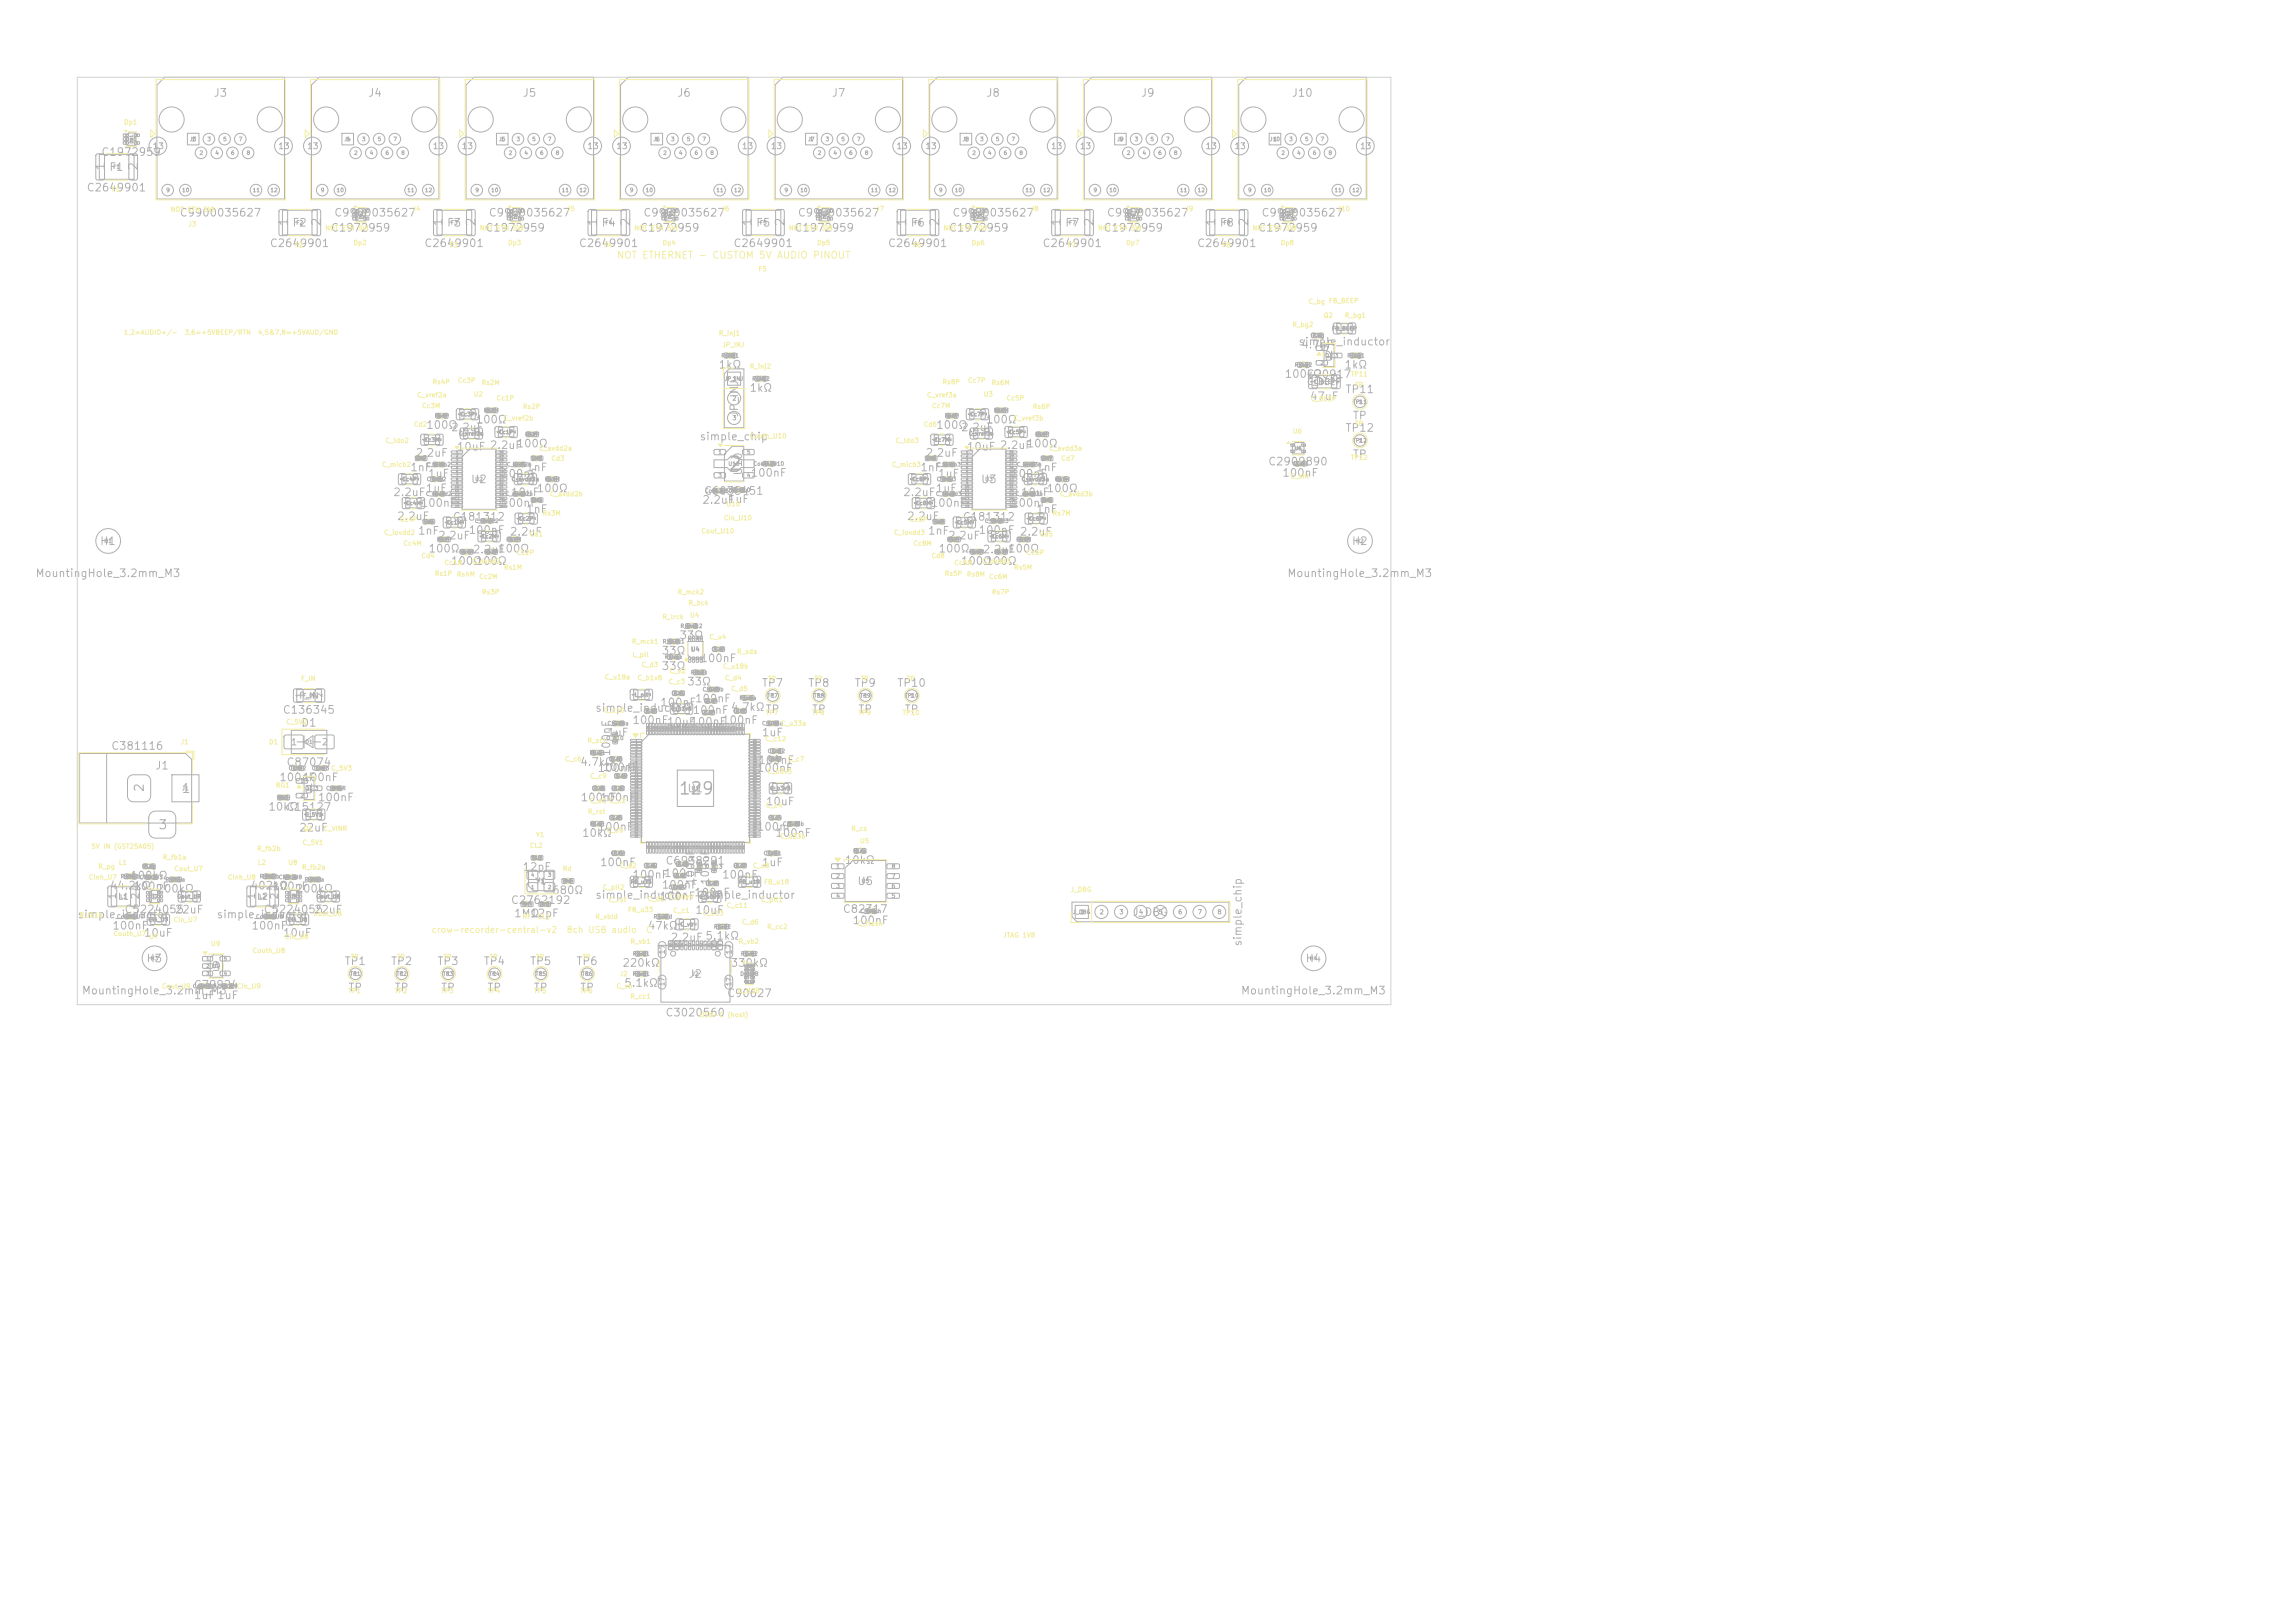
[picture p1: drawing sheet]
<svg xmlns="http://www.w3.org/2000/svg" width="297mm" height="210mm" viewBox="0 0 297 210" stroke-linecap="round" stroke-linejoin="round" font-family="sans-serif">
<defs><g id="words">
<text font-size="1.7" fill="#afafaf" x="94.1" y="61.3">2</text>
<text font-size="1.6" fill="#afafaf" x="87.7" y="103.2">129</text>
<g font-size="1.2" fill="#afafaf">
<text x="18.9" y="102.6" transform="rotate(-90 18.9 102.6)">2</text>
<text x="20.4" y="107.6">3</text>
<text x="23.4" y="102.9">1</text>
</g>
<g font-size="1.1" fill="#afafaf">
<text x="13.8" y="22.2" transform="rotate(-90 13.8 22.2)">1</text>
<text x="18.1" y="22.2" transform="rotate(-90 18.1 22.2)">2</text>
<text x="37.5" y="29.4" transform="rotate(-90 37.5 29.4)">1</text>
<text x="41.8" y="29.4" transform="rotate(-90 41.8 29.4)">2</text>
<text x="57.5" y="29.4" transform="rotate(-90 57.5 29.4)">1</text>
<text x="61.8" y="29.4" transform="rotate(-90 61.8 29.4)">2</text>
<text x="77.5" y="29.4" transform="rotate(-90 77.5 29.4)">1</text>
<text x="81.8" y="29.4" transform="rotate(-90 81.8 29.4)">2</text>
<text x="97.5" y="29.4" transform="rotate(-90 97.5 29.4)">1</text>
<text x="101.8" y="29.4" transform="rotate(-90 101.8 29.4)">2</text>
<text x="117.5" y="29.4" transform="rotate(-90 117.5 29.4)">1</text>
<text x="121.8" y="29.4" transform="rotate(-90 121.8 29.4)">2</text>
<text x="137.5" y="29.4" transform="rotate(-90 137.5 29.4)">1</text>
<text x="141.8" y="29.4" transform="rotate(-90 141.8 29.4)">2</text>
<text x="157.5" y="29.4" transform="rotate(-90 157.5 29.4)">1</text>
<text x="161.8" y="29.4" transform="rotate(-90 161.8 29.4)">2</text>
</g>
<g font-size="1" fill="#afafaf">
<text x="27.6" y="12.8">J3</text>
<text x="47.6" y="12.8">J4</text>
<text x="67.6" y="12.8">J5</text>
<text x="87.6" y="12.8">J6</text>
<text x="107.6" y="12.8">J7</text>
<text x="127.6" y="12.8">J8</text>
<text x="147.6" y="12.8">J9</text>
<text x="167.1" y="12.8">J10</text>
<text x="13" y="20.4">C1972959</text>
<text x="14.1" y="22.4">F1</text>
<text x="11.1" y="25">C2649901</text>
<text x="23.2" y="28.3">C9900035627</text>
<text x="37.8" y="29.6">F2</text>
<text x="43.2" y="28.3">C9900035627</text>
<text x="57.8" y="29.6">F3</text>
<text x="63.2" y="28.3">C9900035627</text>
<text x="77.8" y="29.6">F4</text>
<text x="83.2" y="28.3">C9900035627</text>
<text x="97.8" y="29.6">F5</text>
<text x="103.2" y="28.3">C9900035627</text>
<text x="117.8" y="29.6">F6</text>
<text x="123.2" y="28.3">C9900035627</text>
<text x="137.8" y="29.6">F7</text>
<text x="143.2" y="28.3">C9900035627</text>
<text x="157.8" y="29.6">F8</text>
<text x="163.2" y="28.3">C9900035627</text>
<text x="34.8" y="32.2">C2649901</text>
<text x="42.7" y="30.2">C1972959</text>
<text x="54.8" y="32.2">C2649901</text>
<text x="62.7" y="30.2">C1972959</text>
<text x="74.8" y="32.2">C2649901</text>
<text x="82.7" y="30.2">C1972959</text>
<text x="94.8" y="32.2">C2649901</text>
<text x="102.7" y="30.2">C1972959</text>
<text x="114.8" y="32.2">C2649901</text>
<text x="122.7" y="30.2">C1972959</text>
<text x="134.8" y="32.2">C2649901</text>
<text x="142.7" y="30.2">C1972959</text>
<text x="154.8" y="32.2">C2649901</text>
<text x="162.7" y="30.2">C1972959</text>
<text x="92.9" y="47.9">1kΩ</text>
<text x="168" y="44.9">simple_inductor</text>
<text x="168.3" y="45.3">4.7nF</text>
<text x="173.9" y="47.9">1kΩ</text>
<text x="96.9" y="50.9">1kΩ</text>
<text x="166.2" y="49.1">100kΩ</text>
<text x="169" y="49.2">C20917</text>
<text x="169.4" y="52">47uF</text>
<text x="174" y="51.1">TP11</text>
<text x="53.7" y="59.3">2.2uF</text>
<text x="55.1" y="55.7">100Ω</text>
<text x="58.3" y="56">2.2uF</text>
<text x="59" y="58.5">10uF 2.2uF</text>
<text x="61.5" y="55">100Ω</text>
<text x="66.8" y="58.1">100Ω</text>
<text x="90.5" y="57.2">simple_chip</text>
<text x="95.8" y="54.1" transform="rotate(-90 95.8 54.1)">JP_INJ</text>
<text x="119.7" y="59.3">2.2uF</text>
<text x="121.1" y="55.7">100Ω</text>
<text x="124.3" y="56">2.2uF</text>
<text x="125" y="58.5">10uF 2.2uF</text>
<text x="127.5" y="55">100Ω</text>
<text x="132.8" y="58.1">100Ω</text>
<text x="174" y="56.1">TP12</text>
<text x="175" y="54.5">TP</text>
<text x="175" y="59.5">TP</text>
<text x="50.8" y="64.4">2.2uF</text>
<text x="53" y="61.2">1nF</text>
<text x="54.4" y="65.8">100nF</text>
<text x="55" y="63.9">1uF</text>
<text x="55.3" y="62">1uF</text>
<text x="60.9" y="62.8">U2</text>
<text x="64.8" y="62">100nF</text>
<text x="64.8" y="65.8">100nF</text>
<text x="66" y="64.4">10uF</text>
<text x="68" y="61.2">1nF</text>
<text x="69.4" y="63.9">100Ω</text>
<text x="90.8" y="65.4">2.2uF</text>
<text x="91" y="64.3">C6035451</text>
<text x="94.1" y="65.3">1uF</text>
<text x="96.3" y="61.6" transform="rotate(-90 96.3 61.6)">U10</text>
<text x="97.1" y="61.9">100nF</text>
<text x="116.8" y="64.4">2.2uF</text>
<text x="119" y="61.2">1nF</text>
<text x="120.4" y="65.8">100nF</text>
<text x="121" y="63.9">1uF</text>
<text x="121.3" y="62">1uF</text>
<text x="126.9" y="62.8">U3</text>
<text x="130.8" y="65.8">100nF</text>
<text x="130.8" y="62">100nF</text>
<text x="132" y="64.4">10uF</text>
<text x="134" y="61.2">1nF</text>
<text x="135.4" y="63.9">100Ω</text>
<text x="164" y="60.5">C2909890</text>
<text x="165.9" y="61.9">100nF</text>
<text x="12.9" y="70.8">H1</text>
<text x="51.3" y="67.5">2.2uF</text>
<text x="54" y="69.4">1nF</text>
<text x="55.4" y="71.7">100Ω</text>
<text x="56.6" y="70">2.2uF</text>
<text x="58.5" y="67.6">C181312</text>
<text x="60.6" y="69.3">100nF 2.2uF</text>
<text x="61.1" y="71.8">2.2uF</text>
<text x="64.4" y="71.7">100Ω</text>
<text x="68" y="66.6">1nF</text>
<text x="117.3" y="67.5">2.2uF</text>
<text x="120" y="69.4">1nF</text>
<text x="121.4" y="71.7">100Ω</text>
<text x="122.6" y="70">2.2uF</text>
<text x="124.5" y="67.6">C181312</text>
<text x="126.6" y="69.3">100nF 2.2uF</text>
<text x="127.1" y="71.8">2.2uF</text>
<text x="130.4" y="71.7">100Ω</text>
<text x="134" y="66.6">1nF</text>
<text x="174.9" y="70.8">H2</text>
<text x="4.5" y="74.9">MountingHole_3.2mm_M3</text>
<text x="58.3" y="73.3">100Ω</text>
<text x="61.5" y="73.3">100Ω</text>
<text x="124.3" y="73.3">100Ω</text>
<text x="127.5" y="73.3">100Ω</text>
<text x="166.5" y="74.9">MountingHole_3.2mm_M3</text>
<text x="87.9" y="82.9">33Ω</text>
<text x="85.6" y="86.9">33Ω</text>
<text x="85.6" y="84.9">33Ω</text>
<text x="88.9" y="88.9">33Ω</text>
<text x="90.6" y="85.9">100nF</text>
<text x="98.5" y="89.1">TP7</text>
<text x="104.5" y="89.1">TP8</text>
<text x="110.5" y="89.1">TP9</text>
<text x="116" y="89.1">TP10</text>
<text x="36.5" y="92.6">C136345</text>
<text x="38.9" y="94.3">D1</text>
<text x="77" y="92.3">simple_inductor</text>
<text x="78.5" y="95.5">1uF</text>
<text x="81.8" y="93.9">100nF10uF</text>
<text x="85.4" y="91.6">100nF</text>
<text x="89.3" y="94.1">100nF</text>
<text x="89.6" y="92.6">100nF</text>
<text x="89.9" y="91.1">100nF</text>
<text x="93.4" y="93.9">100nF</text>
<text x="94.5" y="92.2">4.7kΩ</text>
<text x="98.5" y="95.5">1uF</text>
<text x="99" y="92.5">TP</text>
<text x="105" y="92.5">TP</text>
<text x="111" y="92.5">TP</text>
<text x="117" y="92.5">TP</text>
<text x="14.3" y="97.3">C381116</text>
<text x="20" y="99.8">J1</text>
<text x="36.1" y="101.3">100nF</text>
<text x="37" y="99.4">C87074</text>
<text x="39.1" y="101.3">100nF</text>
<text x="75" y="99.3">4.7kΩ</text>
<text x="77.3" y="100.1">100nF</text>
<text x="77.9" y="100">100nF</text>
<text x="79.2" y="97.9" transform="rotate(-90 79.2 97.9)">100nF</text>
<text x="97.9" y="100.1">100nF</text>
<text x="98.1" y="99.1">100nF</text>
<text x="34.6" y="105.1">10kΩ</text>
<text x="37" y="105.2">C15127</text>
<text x="38.6" y="107.8">22uF</text>
<text x="41.1" y="103.9">100nF</text>
<text x="75.1" y="103.9">100nF</text>
<text x="77.3" y="107.7">100nF</text>
<text x="77.6" y="103.9">100nF</text>
<text x="88.9" y="102.8">U1</text>
<text x="97.9" y="107.7">100nF</text>
<text x="99" y="104.4">10uF</text>
<text x="67.5" y="112.9">12pF</text>
<text x="75.2" y="108.5">10kΩ</text>
<text x="77.6" y="112.3">100nF</text>
<text x="81.8" y="113.9">100nF</text>
<text x="85.9" y="113.7">100nF</text>
<text x="86" y="112.1">C6938291</text>
<text x="93.4" y="113.9">100nF</text>
<text x="98.5" y="112.3">1uF</text>
<text x="100.3" y="108.5">100nF</text>
<text x="109.2" y="112">10kΩ</text>
<text x="10" y="119.1">simple_inductor</text>
<text x="14.1" y="115.3">44.2kΩ</text>
<text x="16" y="118.4">C5224055</text>
<text x="16.8" y="114">100kΩ</text>
<text x="17.2" y="115.4">100nF</text>
<text x="20.2" y="115.7">200kΩ</text>
<text x="22.5" y="118.4">22uF</text>
<text x="28" y="119.1">simple_inductor</text>
<text x="32.4" y="115.3">402kΩ</text>
<text x="34" y="118.4">C5224055</text>
<text x="35.2" y="115.4">100nF</text>
<text x="38.2" y="115.7">200kΩ</text>
<text x="40.5" y="118.4">22uF</text>
<text x="66" y="117.2">C2762192</text>
<text x="66.5" y="118.9">1MΩ</text>
<text x="68.5" y="118.9">12pF</text>
<text x="71.4" y="115.9">680Ω</text>
<text x="77" y="116.5">simple_inductor</text>
<text x="85.3" y="116.7">100nF</text>
<text x="85.6" y="115.2">100nF</text>
<text x="89.8" y="116.2">100nF</text>
<text x="89.9" y="118.5">10uF</text>
<text x="90.1" y="114.6" transform="rotate(-90 90.1 114.6)">100nF</text>
<text x="91" y="116.5">simple_inductor</text>
<text x="92" y="114.6" transform="rotate(-90 92 114.6)">100nF</text>
<text x="109" y="118.4">C82317</text>
<text x="110.3" y="119.8">100nF</text>
<text x="110.9" y="114.8">U5</text>
<text x="146.5" y="118.8">J_DBG</text>
<text x="14.5" y="120.5">100nF</text>
<text x="18.5" y="121.4">10uF</text>
<text x="18.9" y="124.8">H3</text>
<text x="32.5" y="120.5">100nF</text>
<text x="36.5" y="121.4">10uF</text>
<text x="44.5" y="125.1">TP1</text>
<text x="50.5" y="125.1">TP2</text>
<text x="56.5" y="125.1">TP3</text>
<text x="62.5" y="125.1">TP4</text>
<text x="68.5" y="125.1">TP5</text>
<text x="74.5" y="125.1">TP6</text>
<text x="80.5" y="125.3">220kΩ</text>
<text x="83.7" y="120.5">47kΩ</text>
<text x="86.7" y="122">2.2uF 5.1kΩ</text>
<text x="94.5" y="125.3">330kΩ</text>
<text x="160.9" y="122.5" transform="rotate(-90 160.9 122.5)">simple_chip</text>
<text x="168.9" y="124.8">H4</text>
<text x="10.5" y="128.9">MountingHole_3.2mm_M3</text>
<text x="25" y="128.2">C79924</text>
<text x="25" y="129.5">1uF1uF</text>
<text x="45" y="128.5">TP</text>
<text x="51" y="128.5">TP</text>
<text x="57" y="128.5">TP</text>
<text x="63" y="128.5">TP</text>
<text x="69" y="128.5">TP</text>
<text x="75" y="128.5">TP</text>
<text x="80.7" y="127.9">5.1kΩ</text>
<text x="86" y="131.8">C3020560</text>
<text x="89" y="126.8">J2</text>
<text x="94" y="129.3">C90627</text>
<text x="160.5" y="128.9">MountingHole_3.2mm_M3</text>
</g>
<text font-size=".9" fill="#f2eda1" x="79.8" y="33.7">NOT ETHERNET - CUSTOM 5V AUDIO PINOUT</text>
<g font-size=".9" fill="#afafaf">
<text x="15.2" y="116.5" transform="rotate(-90 15.2 116.5)">1</text>
<text x="18.2" y="116.5" transform="rotate(-90 18.2 116.5)">2</text>
<text x="33.2" y="116.5" transform="rotate(-90 33.2 116.5)">1</text>
<text x="36.2" y="116.5" transform="rotate(-90 36.2 116.5)">2</text>
</g>
<g font-size=".8" fill="#afafaf">
<text x="19.7" y="19.5">13</text>
<text x="35.9" y="19.5">13</text>
<text x="39.7" y="19.5">13</text>
<text x="55.9" y="19.5">13</text>
<text x="59.7" y="19.5">13</text>
<text x="75.9" y="19.5">13</text>
<text x="79.7" y="19.5">13</text>
<text x="95.9" y="19.5">13</text>
<text x="99.7" y="19.5">13</text>
<text x="115.9" y="19.5">13</text>
<text x="119.7" y="19.5">13</text>
<text x="135.9" y="19.5">13</text>
<text x="139.7" y="19.5">13</text>
<text x="155.9" y="19.5">13</text>
<text x="159.7" y="19.5">13</text>
<text x="175.9" y="19.5">13</text>
<text x="169.1" y="50">C_BEEP</text>
<text x="38.6" y="90.6">F_IN</text>
<text x="37.6" y="96.6">1</text>
<text x="41.6" y="96.6">2</text>
<text x="15.2" y="116.6">L1</text>
<text x="33.2" y="116.6">L2</text>
<text x="69.2" y="114.6">Y1</text>
</g>
<g font-size=".8" fill="#f2eda1">
<text x="55.8" y="120.9">crow-recorder-central-v2</text>
<text x="73.3" y="120.9">8ch USB audio</text>
<text x="83.5" y="120.9">C</text>
</g>
<g font-size=".7" fill="#afafaf">
<text x="172.6" y="46.8" transform="rotate(-90 172.6 46.8)">Q2</text>
<text x="40.6" y="102.8" transform="rotate(-90 40.6 102.8)">Q1</text>
<text x="28.6" y="125.8" transform="rotate(-90 28.6 125.8)">U9</text>
<text x="86.2" y="123.6" transform="rotate(-90 86.2 123.6)">17</text>
<text x="94.9" y="123.6" transform="rotate(-90 94.9 123.6)">17</text>
</g>
<g font-size=".6" fill="#f2eda1">
<text x="16" y="16.3">Dp1</text>
<text x="14.4" y="25">F1</text>
<text x="22" y="27.6">NOT ETH 5V!</text>
<text x="24.3" y="29.5">J3</text>
<text x="42" y="30">NOT ETH 5V!</text>
<text x="53.3" y="27.5">J4</text>
<text x="62" y="30">NOT ETH 5V!</text>
<text x="73.3" y="27.5">J5</text>
<text x="82" y="30">NOT ETH 5V!</text>
<text x="93.3" y="27.5">J6</text>
<text x="102" y="30">NOT ETH 5V!</text>
<text x="113.3" y="27.5">J7</text>
<text x="122" y="30">NOT ETH 5V!</text>
<text x="133.3" y="27.5">J8</text>
<text x="142" y="30">NOT ETH 5V!</text>
<text x="153.3" y="27.5">J9</text>
<text x="162" y="30">NOT ETH 5V!</text>
<text x="173" y="27.5">J10</text>
<text x="38.1" y="32.2">F2</text>
<text x="45.7" y="31.9">Dp2</text>
<text x="58.1" y="32.2">F3</text>
<text x="65.7" y="31.9">Dp3</text>
<text x="78.1" y="32.2">F4</text>
<text x="85.7" y="31.9">Dp4</text>
<text x="98.1" y="35.3">F5</text>
<text x="105.7" y="31.9">Dp5</text>
<text x="118.1" y="32.2">F6</text>
<text x="125.7" y="31.9">Dp6</text>
<text x="138.1" y="32.2">F7</text>
<text x="145.7" y="31.9">Dp7</text>
<text x="158.1" y="32.2">F8</text>
<text x="165.7" y="31.9">Dp8</text>
<text x="169.3" y="39.5">C_bg FB_BEEP</text>
<text x="171.2" y="41.3">Q2</text>
<text x="174" y="41.3">R_bg1</text>
<text x="16" y="43.5">1,2=AUDIO+/-</text>
<text x="23.8" y="43.5">3,6=+5VBEEP/RTN</text>
<text x="33.3" y="43.5">4,5&amp;7,8=+5VAUD/GND</text>
<text x="93" y="43.6">R_inj1</text>
<text x="93.4" y="45.1">JP_INJ</text>
<text x="97" y="47.9">R_inj2</text>
<text x="167.2" y="42.5">R_bg2</text>
<text x="53.9" y="51.6">C_vref2a</text>
<text x="54.5" y="53">Cc3M</text>
<text x="55.9" y="49.9">Rs4P</text>
<text x="59.2" y="49.7">Cc3P</text>
<text x="61.2" y="51.5">U2</text>
<text x="62.3" y="50">Rs2M</text>
<text x="64.2" y="52">Cc1P</text>
<text x="67.6" y="53.1">Rs2P</text>
<text x="119.9" y="51.6">C_vref3a</text>
<text x="120.5" y="53">Cc7M</text>
<text x="121.9" y="49.9">Rs8P</text>
<text x="125.2" y="49.7">Cc7P</text>
<text x="127.2" y="51.5">U3</text>
<text x="128.3" y="50">Rs6M</text>
<text x="130.2" y="52">Cc5P</text>
<text x="133.6" y="53.1">Rs6P</text>
<text x="169.6" y="52.1">C_BEEP</text>
<text x="174.7" y="48.9">TP11</text>
<text x="175.3" y="50.3">TP</text>
<text x="49.8" y="57.5">C_ldo2</text>
<text x="53.5" y="55.4">Cd2</text>
<text x="65.1" y="54.6">C_vref2b</text>
<text x="69.7" y="58.5">C_avdd2a</text>
<text x="71.3" y="59.8">Cd3</text>
<text x="96.9" y="56.9">Couth_U10</text>
<text x="115.8" y="57.5">C_ldo3</text>
<text x="119.5" y="55.4">Cd6</text>
<text x="131.1" y="54.6">C_vref3b</text>
<text x="135.7" y="58.5">C_avdd3a</text>
<text x="137.3" y="59.8">Cd7</text>
<text x="167.2" y="56.3">U6</text>
<text x="174.7" y="59.7">TP12</text>
<text x="175.3" y="55.3">TP</text>
<text x="49.3" y="60.6">C_micb2</text>
<text x="71.1" y="64.4">C_avdd2b</text>
<text x="93.9" y="65.7">U10</text>
<text x="115.3" y="60.6">C_micb3</text>
<text x="137.1" y="64.4">C_avdd3b</text>
<text x="166.9" y="62.1">C_sht</text>
<text x="49.6" y="69.4">C_iovdd2</text>
<text x="51.7" y="67.7">Cc4P</text>
<text x="52.1" y="70.8">Cc4M</text>
<text x="66.8" y="72">Cc2P</text>
<text x="68.5" y="69.6">Cd1</text>
<text x="70.2" y="66.9">Rs3M</text>
<text x="90.7" y="69.2">Cout_U10</text>
<text x="93.6" y="67.5">Cin_U10</text>
<text x="115.6" y="69.4">C_iovdd3</text>
<text x="117.7" y="67.7">Cc8P</text>
<text x="118.1" y="70.8">Cc8M</text>
<text x="132.8" y="72">Cc6P</text>
<text x="134.5" y="69.6">Cd5</text>
<text x="136.2" y="66.9">Rs7M</text>
<text x="54.5" y="72.4">Cd4</text>
<text x="56.2" y="74.7">Rs1P</text>
<text x="57.4" y="73.3">Cc1M</text>
<text x="59.1" y="74.8">Rs4M</text>
<text x="61" y="73.1">C_dvdd2</text>
<text x="61.9" y="75.1">Cc2M</text>
<text x="62.3" y="77.1">Rs3P</text>
<text x="65.2" y="73.9">Rs1M</text>
<text x="87.6" y="77.1">R_mck2</text>
<text x="120.5" y="72.4">Cd8</text>
<text x="122.2" y="74.7">Rs5P</text>
<text x="123.4" y="73.3">Cc5M</text>
<text x="125.1" y="74.8">Rs8M</text>
<text x="127" y="73.1">C_dvdd3</text>
<text x="127.9" y="75.1">Cc6M</text>
<text x="128.3" y="77.1">Rs7P</text>
<text x="131.2" y="73.9">Rs5M</text>
<text x="81.7" y="83.5">R_mck1</text>
<text x="85.7" y="80.3">R_lrck</text>
<text x="89" y="78.5">R_bck</text>
<text x="89.2" y="80.1">U4</text>
<text x="91.7" y="82.9">C_u4</text>
<text x="38.9" y="88.3">F_IN</text>
<text x="78.2" y="88.1">C_u18a</text>
<text x="81.8" y="85.2">L_pll</text>
<text x="82.4" y="88.2">C_b1v8</text>
<text x="82.9" y="86.5">C_d3</text>
<text x="86.5" y="88.7">C_c3</text>
<text x="86.6" y="87.3">C_e2</text>
<text x="93.5" y="86.7">C_u18b</text>
<text x="93.7" y="88.2">C_d4</text>
<text x="94.5" y="89.6">C_d5</text>
<text x="95.3" y="84.8">R_sda</text>
<text x="99.3" y="88.3">TP</text>
<text x="105.3" y="88.3">TP</text>
<text x="111.3" y="88.3">TP</text>
<text x="117.3" y="88.3">TP</text>
<text x="37" y="93.9">C_5V2</text>
<text x="78.1" y="92.4">C_c10</text>
<text x="99" y="92.7">TP7</text>
<text x="101" y="94.1">C_u33a</text>
<text x="105" y="92.7">TP8</text>
<text x="111" y="92.7">TP9</text>
<text x="116.7" y="92.7">TP10</text>
<text x="23.3" y="96.5">J1</text>
<text x="34.7" y="96.5">D1</text>
<text x="42.8" y="99.9">C_5V3</text>
<text x="73.1" y="98.7">C_c6</text>
<text x="75.9" y="96.3">R_scl</text>
<text x="76.3" y="100.9">C_c9</text>
<text x="99" y="96">C_c12</text>
<text x="99.2" y="100.3">C_b3v3</text>
<text x="101.9" y="98.7">C_c7</text>
<text x="35.6" y="102.1">RG1</text>
<text x="39.2" y="107.7">Q1</text>
<text x="41.8" y="107.7">C_VINR</text>
<text x="76" y="105.5">R_rst</text>
<text x="76.3" y="104.1">C_e1 C_c2</text>
<text x="78.5" y="107.9">C_c5</text>
<text x="99.1" y="104.7">C_c4</text>
<text x="110.1" y="107.7">R_cs</text>
<text x="11.4" y="114">Cinh_U7</text>
<text x="11.8" y="110">5V IN (GST25A05)</text>
<text x="12.7" y="112.6">R_pg</text>
<text x="15.3" y="112.1">L1</text>
<text x="21" y="111.4">R_fb1a</text>
<text x="22.5" y="112.9">Cout_U7</text>
<text x="29.4" y="114">Cinh_U8</text>
<text x="33.2" y="110.3">R_fb2b</text>
<text x="33.3" y="112.1">L2</text>
<text x="37.2" y="112.1">U8</text>
<text x="39" y="112.7">R_fb2a</text>
<text x="39.1" y="109.5">C_5V1</text>
<text x="68.5" y="109.9">CL2</text>
<text x="69.3" y="108.5">Y1</text>
<text x="72.8" y="112.9">Rd</text>
<text x="80.1" y="112.5">C_d2</text>
<text x="97.4" y="112.5">C_c8</text>
<text x="100.9" y="108.7">C_u33b</text>
<text x="111.2" y="109.3">U5</text>
<text x="10.2" y="118.9">R_fb1b</text>
<text x="22.4" y="119.5">Cin_U7</text>
<text x="40.5" y="118.7">Cout_U8</text>
<text x="67.6" y="119.1">Rf</text>
<text x="69.5" y="119.1">CL1</text>
<text x="77" y="119.1">R_vbld</text>
<text x="77.9" y="115.3">C_pll2</text>
<text x="78.7" y="116.9">C_rst</text>
<text x="81.2" y="118.2">FB_u33</text>
<text x="83.7" y="116.8">C_d1</text>
<text x="86.5" y="116.5">C_b0v9</text>
<text x="87.1" y="118.3">C_c1</text>
<text x="90.9" y="118.6">C_c13</text>
<text x="94" y="117.6">C_c11</text>
<text x="95.9" y="119.8">C_d6</text>
<text x="98.4" y="116.9">C_pll1</text>
<text x="98.8" y="114.6">FB_u18</text>
<text x="110.9" y="120">C_flash</text>
<text x="138.5" y="115.6">J_DBG</text>
<text x="14.6" y="121.3">Couth_U7</text>
<text x="19.2" y="121.7">U7</text>
<text x="27.2" y="122.6">U9</text>
<text x="32.6" y="123.5">Couth_U8</text>
<text x="36.8" y="121.7">Cin_U8</text>
<text x="45.3" y="124.3">TP</text>
<text x="51.3" y="124.3">TP</text>
<text x="57.3" y="124.3">TP</text>
<text x="63.3" y="124.3">TP</text>
<text x="69.3" y="124.3">TP</text>
<text x="75.3" y="124.3">TP</text>
<text x="81.5" y="122.3">R_vb1</text>
<text x="95.5" y="122.3">R_vb2</text>
<text x="99.2" y="120.4">R_cc2</text>
<text x="129.8" y="121.5">JTAG 1V8</text>
<text x="20.9" y="128.1">Cout_U9</text>
<text x="30.6" y="128.1">Cin_U9</text>
<text x="45" y="128.7">TP1</text>
<text x="51" y="128.7">TP2</text>
<text x="57" y="128.7">TP3</text>
<text x="63" y="128.7">TP4</text>
<text x="69" y="128.7">TP5</text>
<text x="75" y="128.7">TP6</text>
<text x="79.7" y="128.1">C_vb</text>
<text x="80.1" y="126.5">J2</text>
<text x="81.5" y="129.4">R_cc1</text>
<text x="90.5" y="131.8">USB-C (host)</text>
<text x="95.4" y="128.7">D_USB</text>
</g>
<g font-size=".6" fill="#afafaf">
<text x="94.7" y="49.4">1</text>
<text x="94.7" y="52">2</text>
<text x="170.4" y="49.7" transform="rotate(-90 170.4 49.7)">1</text>
<text x="173.3" y="49.7" transform="rotate(-90 173.3 49.7)">2</text>
<text x="94.7" y="54.5">3</text>
<text x="89.3" y="84.5">U4</text>
<text x="39" y="90.3" transform="rotate(-90 39 90.3)">1</text>
<text x="41.8" y="90.3" transform="rotate(-90 41.8 90.3)">2</text>
<text x="139.7" y="118.4">1</text>
<text x="142.3" y="118.4">2</text>
<text x="144.8" y="118.4">3</text>
<text x="147.3" y="118.4">4</text>
<text x="149.9" y="118.4">5</text>
<text x="152.4" y="118.4">6</text>
<text x="155" y="118.4">7</text>
<text x="157.5" y="118.4">8</text>
<text x="86.1" y="127.7" transform="rotate(-90 86.1 127.7)">17</text>
<text x="94.8" y="127.7" transform="rotate(-90 94.8 127.7)">17</text>
</g>
<g font-size=".5" fill="#afafaf">
<text x="14.6" y="22">F1</text>
<text x="16.2" y="18.4">Dp1</text>
<text x="24.5" y="18.4">J3</text>
<text x="24.7" y="18.4">1</text>
<text x="25.8" y="20.2">2</text>
<text x="26.8" y="18.4">3</text>
<text x="27.8" y="20.2">4</text>
<text x="28.8" y="18.4">5</text>
<text x="29.8" y="20.2">6</text>
<text x="30.8" y="18.4">7</text>
<text x="31.9" y="20.2">8</text>
<text x="44.5" y="18.4">J4</text>
<text x="44.7" y="18.4">1</text>
<text x="45.8" y="20.2">2</text>
<text x="46.8" y="18.4">3</text>
<text x="47.8" y="20.2">4</text>
<text x="48.8" y="18.4">5</text>
<text x="49.8" y="20.2">6</text>
<text x="50.8" y="18.4">7</text>
<text x="51.9" y="20.2">8</text>
<text x="64.5" y="18.4">J5</text>
<text x="64.7" y="18.4">1</text>
<text x="65.8" y="20.2">2</text>
<text x="66.8" y="18.4">3</text>
<text x="67.8" y="20.2">4</text>
<text x="68.8" y="18.4">5</text>
<text x="69.8" y="20.2">6</text>
<text x="70.8" y="18.4">7</text>
<text x="71.9" y="20.2">8</text>
<text x="84.5" y="18.4">J6</text>
<text x="84.7" y="18.4">1</text>
<text x="85.8" y="20.2">2</text>
<text x="86.8" y="18.4">3</text>
<text x="87.8" y="20.2">4</text>
<text x="88.8" y="18.4">5</text>
<text x="89.8" y="20.2">6</text>
<text x="90.8" y="18.4">7</text>
<text x="91.9" y="20.2">8</text>
<text x="104.5" y="18.4">J7</text>
<text x="104.7" y="18.4">1</text>
<text x="105.8" y="20.2">2</text>
<text x="106.8" y="18.4">3</text>
<text x="107.8" y="20.2">4</text>
<text x="108.8" y="18.4">5</text>
<text x="109.8" y="20.2">6</text>
<text x="110.8" y="18.4">7</text>
<text x="111.9" y="20.2">8</text>
<text x="124.5" y="18.4">J8</text>
<text x="124.7" y="18.4">1</text>
<text x="125.8" y="20.2">2</text>
<text x="126.8" y="18.4">3</text>
<text x="127.8" y="20.2">4</text>
<text x="128.8" y="18.4">5</text>
<text x="129.8" y="20.2">6</text>
<text x="130.8" y="18.4">7</text>
<text x="131.9" y="20.2">8</text>
<text x="144.5" y="18.4">J9</text>
<text x="144.7" y="18.4">1</text>
<text x="145.8" y="20.2">2</text>
<text x="146.8" y="18.4">3</text>
<text x="147.8" y="20.2">4</text>
<text x="148.8" y="18.4">5</text>
<text x="149.8" y="20.2">6</text>
<text x="150.8" y="18.4">7</text>
<text x="151.9" y="20.2">8</text>
<text x="164.3" y="18.4">J10</text>
<text x="164.7" y="18.4">1</text>
<text x="165.8" y="20.2">2</text>
<text x="166.8" y="18.4">3</text>
<text x="167.8" y="20.2">4</text>
<text x="168.8" y="18.4">5</text>
<text x="169.8" y="20.2">6</text>
<text x="170.8" y="18.4">7</text>
<text x="171.9" y="20.2">8</text>
<text x="21.4" y="25">9</text>
<text x="23.5" y="25">10</text>
<text x="32.6" y="25">11</text>
<text x="34.9" y="25">12</text>
<text x="38.3" y="29.2">F2</text>
<text x="41.4" y="25">9</text>
<text x="43.5" y="25">10</text>
<text x="45.9" y="28.2">Dp2</text>
<text x="52.6" y="25">11</text>
<text x="54.9" y="25">12</text>
<text x="58.3" y="29.2">F3</text>
<text x="61.4" y="25">9</text>
<text x="63.5" y="25">10</text>
<text x="65.9" y="28.2">Dp3</text>
<text x="72.6" y="25">11</text>
<text x="74.9" y="25">12</text>
<text x="78.3" y="29.2">F4</text>
<text x="81.4" y="25">9</text>
<text x="83.5" y="25">10</text>
<text x="85.9" y="28.2">Dp4</text>
<text x="92.6" y="25">11</text>
<text x="94.9" y="25">12</text>
<text x="98.3" y="29.2">F5</text>
<text x="101.4" y="25">9</text>
<text x="103.5" y="25">10</text>
<text x="105.9" y="28.2">Dp5</text>
<text x="112.6" y="25">11</text>
<text x="114.9" y="25">12</text>
<text x="118.3" y="29.2">F6</text>
<text x="121.4" y="25">9</text>
<text x="123.5" y="25">10</text>
<text x="125.9" y="28.2">Dp6</text>
<text x="132.6" y="25">11</text>
<text x="134.9" y="25">12</text>
<text x="138.3" y="29.2">F7</text>
<text x="141.4" y="25">9</text>
<text x="143.5" y="25">10</text>
<text x="145.9" y="28.2">Dp7</text>
<text x="152.6" y="25">11</text>
<text x="154.9" y="25">12</text>
<text x="158.3" y="29.2">F8</text>
<text x="161.4" y="25">9</text>
<text x="163.5" y="25">10</text>
<text x="165.9" y="28.2">Dp8</text>
<text x="172.6" y="25">11</text>
<text x="174.9" y="25">12</text>
<text x="93.3" y="46.4">R_inj1</text>
<text x="167.5" y="47.6">R_bg2</text>
<text x="169.5" y="43.8">C_bg</text>
<text x="170.8" y="45.4">1</text>
<text x="170.8" y="47.3">2</text>
<text x="171.4" y="46.4">Q2</text>
<text x="172.3" y="42.9">FB_BEEP</text>
<text x="172.7" y="46.4">3</text>
<text x="173.4" y="42.7" transform="rotate(-90 173.4 42.7)">1</text>
<text x="174.3" y="46.4">R_bg1</text>
<text x="175.3" y="42.7" transform="rotate(-90 175.3 42.7)">2</text>
<text x="59.5" y="54">Cc3P</text>
<text x="59.9" y="53.8" transform="rotate(-90 59.9 53.8)">1</text>
<text x="61.8" y="53.8" transform="rotate(-90 61.8 53.8)">2</text>
<text x="62.6" y="53.5">Rs2M</text>
<text x="93.7" y="49.4">JP_INJ</text>
<text x="97.3" y="49.4">R_inj2</text>
<text x="125.5" y="54">Cc7P</text>
<text x="125.9" y="53.8" transform="rotate(-90 125.9 53.8)">1</text>
<text x="127.8" y="53.8" transform="rotate(-90 127.8 53.8)">2</text>
<text x="128.6" y="53.5">Rs6M</text>
<text x="169.9" y="49.8">C_BEEP</text>
<text x="175" y="52.4">TP11</text>
<text x="175.7" y="52.4">1</text>
<text x="53.7" y="59.7">Cd2</text>
<text x="54.8" y="57.3">Cc3M</text>
<text x="55.3" y="57.1" transform="rotate(-90 55.3 57.1)">1</text>
<text x="56.2" y="54.2">Rs4P</text>
<text x="57.2" y="57.1" transform="rotate(-90 57.2 57.1)">2</text>
<text x="59.3" y="56.5">C_vref2a</text>
<text x="60.4" y="56.3" transform="rotate(-90 60.4 56.3)">1</text>
<text x="62.3" y="56.3" transform="rotate(-90 62.3 56.3)">2</text>
<text x="64.5" y="56.3">Cc1P</text>
<text x="64.9" y="56.1" transform="rotate(-90 64.9 56.1)">1</text>
<text x="66.8" y="56.1" transform="rotate(-90 66.8 56.1)">2</text>
<text x="67.9" y="56.6">Rs2P</text>
<text x="68.7" y="59.7">Cd3</text>
<text x="92.9" y="58.9">1</text>
<text x="96.6" y="58.9">5</text>
<text x="119.7" y="59.7">Cd6</text>
<text x="120.8" y="57.3">Cc7M</text>
<text x="121.3" y="57.1" transform="rotate(-90 121.3 57.1)">1</text>
<text x="122.2" y="54.2">Rs8P</text>
<text x="123.2" y="57.1" transform="rotate(-90 123.2 57.1)">2</text>
<text x="125.3" y="56.5">C_vref3a</text>
<text x="126.4" y="56.3" transform="rotate(-90 126.4 56.3)">1</text>
<text x="128.3" y="56.3" transform="rotate(-90 128.3 56.3)">2</text>
<text x="130.5" y="56.3">Cc5P</text>
<text x="130.9" y="56.1" transform="rotate(-90 130.9 56.1)">1</text>
<text x="132.8" y="56.1" transform="rotate(-90 132.8 56.1)">2</text>
<text x="133.9" y="56.6">Rs6P</text>
<text x="134.7" y="59.7">Cd7</text>
<text x="167.4" y="58.4">U6</text>
<text x="175" y="57.4">TP12</text>
<text x="175.7" y="57.4">1</text>
<text x="52" y="62.4">Cc4P</text>
<text x="52.4" y="62.2" transform="rotate(-90 52.4 62.2)">1</text>
<text x="52.4" y="65.5">Cc4M</text>
<text x="52.9" y="65.3" transform="rotate(-90 52.9 65.3)">1</text>
<text x="54.3" y="62.2" transform="rotate(-90 54.3 62.2)">2</text>
<text x="54.8" y="65.3" transform="rotate(-90 54.8 65.3)">2</text>
<text x="55.1" y="64.3">C_iovdd2</text>
<text x="55.2" y="60.5">C_micb2</text>
<text x="55.2" y="62.4">C_ldo2</text>
<text x="61.4" y="62.4">U2</text>
<text x="65.4" y="64.3">C_avdd2b</text>
<text x="65.5" y="60.5">C_vref2b</text>
<text x="66.2" y="62.4">C_avdd2a</text>
<text x="67.4" y="62.2" transform="rotate(-90 67.4 62.2)">1</text>
<text x="68.7" y="65.1">Cd1</text>
<text x="69.3" y="62.2" transform="rotate(-90 69.3 62.2)">2</text>
<text x="70.5" y="62.4">Rs3M</text>
<text x="91.2" y="63.9">Cout_U10</text>
<text x="92.9" y="61.9">3</text>
<text x="94" y="63.8">Cin_U10</text>
<text x="94.2" y="60.4">U10</text>
<text x="96.6" y="61.9">4</text>
<text x="97.4" y="60.4">Couth_U10</text>
<text x="118" y="62.4">Cc8P</text>
<text x="118.4" y="62.2" transform="rotate(-90 118.4 62.2)">1</text>
<text x="118.4" y="65.5">Cc8M</text>
<text x="118.9" y="65.3" transform="rotate(-90 118.9 65.3)">1</text>
<text x="120.3" y="62.2" transform="rotate(-90 120.3 62.2)">2</text>
<text x="120.8" y="65.3" transform="rotate(-90 120.8 65.3)">2</text>
<text x="121.1" y="64.3">C_iovdd3</text>
<text x="121.2" y="60.5">C_micb3</text>
<text x="121.2" y="62.4">C_ldo3</text>
<text x="127.4" y="62.4">U3</text>
<text x="131.4" y="64.3">C_avdd3b</text>
<text x="131.5" y="60.5">C_vref3b</text>
<text x="132.2" y="62.4">C_avdd3a</text>
<text x="133.4" y="62.2" transform="rotate(-90 133.4 62.2)">1</text>
<text x="134.7" y="65.1">Cd5</text>
<text x="135.3" y="62.2" transform="rotate(-90 135.3 62.2)">2</text>
<text x="136.5" y="62.4">Rs7M</text>
<text x="167.2" y="60.4">C_sht</text>
<text x="13.4" y="70.4">H1</text>
<text x="54.7" y="67.9">Cd4</text>
<text x="56.5" y="70.2">Rs1P</text>
<text x="57.7" y="68">Cc1M</text>
<text x="58.2" y="67.8" transform="rotate(-90 58.2 67.8)">1</text>
<text x="59.4" y="71.8">Rs4M</text>
<text x="60.1" y="67.8" transform="rotate(-90 60.1 67.8)">2</text>
<text x="61.4" y="67.8">C_dvdd2</text>
<text x="62.2" y="69.8">Cc2M</text>
<text x="62.6" y="71.8">Rs3P</text>
<text x="62.7" y="69.6" transform="rotate(-90 62.7 69.6)">1</text>
<text x="64.6" y="69.6" transform="rotate(-90 64.6 69.6)">2</text>
<text x="65.5" y="70.2">Rs1M</text>
<text x="67.1" y="67.5">Cc2P</text>
<text x="67.5" y="67.3" transform="rotate(-90 67.5 67.3)">1</text>
<text x="69.4" y="67.3" transform="rotate(-90 69.4 67.3)">2</text>
<text x="120.7" y="67.9">Cd8</text>
<text x="122.5" y="70.2">Rs5P</text>
<text x="123.7" y="68">Cc5M</text>
<text x="124.2" y="67.8" transform="rotate(-90 124.2 67.8)">1</text>
<text x="125.4" y="71.8">Rs8M</text>
<text x="126.1" y="67.8" transform="rotate(-90 126.1 67.8)">2</text>
<text x="127.4" y="67.8">C_dvdd3</text>
<text x="128.2" y="69.8">Cc6M</text>
<text x="128.6" y="71.8">Rs7P</text>
<text x="128.7" y="69.6" transform="rotate(-90 128.7 69.6)">1</text>
<text x="130.6" y="69.6" transform="rotate(-90 130.6 69.6)">2</text>
<text x="131.5" y="70.2">Rs5M</text>
<text x="133.1" y="67.5">Cc6P</text>
<text x="133.5" y="67.3" transform="rotate(-90 133.5 67.3)">1</text>
<text x="135.4" y="67.3" transform="rotate(-90 135.4 67.3)">2</text>
<text x="175.4" y="70.4">H2</text>
<text x="85.7" y="83.4">R_mck1</text>
<text x="88" y="81.4">R_mck2</text>
<text x="86" y="85.4">R_lrck</text>
<text x="89.3" y="87.4">R_bck</text>
<text x="90.9" y="89.6">C_u18b</text>
<text x="92" y="84.4">C_u4</text>
<text x="39.1" y="90.4">F_IN</text>
<text x="78.4" y="95.9">C_c10</text>
<text x="78.6" y="94">C_u18a</text>
<text x="82" y="90.3">L_pll</text>
<text x="82.4" y="90.1" transform="rotate(-90 82.4 90.1)">1</text>
<text x="83.2" y="92.4">C_d3</text>
<text x="84.3" y="90.1" transform="rotate(-90 84.3 90.1)">2</text>
<text x="86.8" y="92.1">C_b1v8</text>
<text x="86.8" y="90.1">C_e2</text>
<text x="87.6" y="91.9" transform="rotate(-90 87.6 91.9)">1</text>
<text x="89.5" y="91.9" transform="rotate(-90 89.5 91.9)">2</text>
<text x="90.7" y="92.6">C_c3</text>
<text x="91" y="91.1">C_d4</text>
<text x="94.8" y="92.4">C_d5</text>
<text x="95.6" y="90.7">R_sda</text>
<text x="98.6" y="94">C_u33a</text>
<text x="99.3" y="90.4">TP7</text>
<text x="99.7" y="90.4">1</text>
<text x="105.3" y="90.4">TP8</text>
<text x="105.7" y="90.4">1</text>
<text x="111.3" y="90.4">TP9</text>
<text x="111.7" y="90.4">1</text>
<text x="117" y="90.4">TP10</text>
<text x="117.7" y="90.4">1</text>
<text x="37.3" y="99.8">C_5V2</text>
<text x="38.8" y="101.4">1</text>
<text x="39.4" y="96.4">D1</text>
<text x="40.3" y="99.8">C_5V3</text>
<text x="76.2" y="97.8">R_scl</text>
<text x="78.7" y="98.6">C_c6</text>
<text x="79.4" y="100.8">C_c9</text>
<text x="99.3" y="97.6">C_c12</text>
<text x="99.3" y="98.6">C_c7</text>
<text x="23.5" y="102.4">J1</text>
<text x="35.9" y="103.6">RG1</text>
<text x="38.8" y="103.3">2</text>
<text x="39.4" y="105.8">C_5V1</text>
<text x="39.4" y="102.4">Q1</text>
<text x="40" y="105.6" transform="rotate(-90 40 105.6)">1</text>
<text x="40.7" y="102.4">3</text>
<text x="41.9" y="105.6" transform="rotate(-90 41.9 105.6)">2</text>
<text x="42.1" y="102.4">C_VINR</text>
<text x="76.3" y="107">R_rst</text>
<text x="76.5" y="102.4">C_e1</text>
<text x="78.7" y="106.2">C_c5</text>
<text x="79" y="102.4">C_c2</text>
<text x="89.4" y="102.4">U1</text>
<text x="99.3" y="106.2">C_c4</text>
<text x="99.6" y="102.4">C_b3v3</text>
<text x="100.4" y="102.2" transform="rotate(-90 100.4 102.2)">1</text>
<text x="101.3" y="107">C_u33b</text>
<text x="102.3" y="102.2" transform="rotate(-90 102.3 102.2)">2</text>
<text x="15.6" y="113.8">R_fb1bCinh_U7</text>
<text x="18.3" y="112.5">R_pg</text>
<text x="33.6" y="113.8">R_fb2bCinh_U8</text>
<text x="68.7" y="113.6">4</text>
<text x="68.7" y="111.4">CL2</text>
<text x="70.9" y="113.6">3</text>
<text x="79" y="110.8">C_rst</text>
<text x="83.2" y="112.4">C_d2</text>
<text x="87" y="113.7">C_d1</text>
<text x="87.3" y="112.2">C_c1</text>
<text x="89.3" y="112.5">C_c11</text>
<text x="91.2" y="112.5">C_c13</text>
<text x="94.8" y="112.4">C_c8</text>
<text x="98.8" y="110.8">C_pll1</text>
<text x="108.1" y="112.5">1</text>
<text x="108.1" y="113.8">2</text>
<text x="110.4" y="110.5">R_cs</text>
<text x="115.3" y="113.8">7</text>
<text x="115.3" y="112.5">8</text>
<text x="15.1" y="119">Couth_U7</text>
<text x="19.1" y="119.4">Cin_U7</text>
<text x="19.4" y="116.4">U7</text>
<text x="19.9" y="119.2" transform="rotate(-90 19.9 119.2)">1</text>
<text x="21.4" y="114.2">R_fb1a</text>
<text x="21.8" y="119.2" transform="rotate(-90 21.8 119.2)">2</text>
<text x="22.9" y="116.4">Cout_U7</text>
<text x="23.9" y="116.2" transform="rotate(-90 23.9 116.2)">1</text>
<text x="25.8" y="116.2" transform="rotate(-90 25.8 116.2)">2</text>
<text x="33.1" y="119">Couth_U8</text>
<text x="37.1" y="119.4">Cin_U8</text>
<text x="37.4" y="116.4">U8</text>
<text x="37.9" y="119.2" transform="rotate(-90 37.9 119.2)">1</text>
<text x="39.4" y="114.2">R_fb2a</text>
<text x="39.8" y="119.2" transform="rotate(-90 39.8 119.2)">2</text>
<text x="40.9" y="116.4">Cout_U8</text>
<text x="41.9" y="116.2" transform="rotate(-90 41.9 116.2)">1</text>
<text x="43.8" y="116.2" transform="rotate(-90 43.8 116.2)">2</text>
<text x="67.7" y="117.4">Rf</text>
<text x="68.7" y="115.2">1</text>
<text x="69.7" y="117.4">CL1</text>
<text x="70.9" y="115.2">2</text>
<text x="73" y="114.4">Rd</text>
<text x="81.6" y="114.5">FB_u33</text>
<text x="82.4" y="114.3" transform="rotate(-90 82.4 114.3)">1</text>
<text x="84.3" y="114.3" transform="rotate(-90 84.3 114.3)">2</text>
<text x="84.5" y="119">R_vbld</text>
<text x="86.5" y="115.2">C_pll2</text>
<text x="88" y="120">C_vb</text>
<text x="88.3" y="119.8" transform="rotate(-90 88.3 119.8)">1</text>
<text x="90.2" y="119.8" transform="rotate(-90 90.2 119.8)">2</text>
<text x="90.4" y="116.4">C_b0v9</text>
<text x="91.2" y="114.7">C_d6</text>
<text x="91.3" y="116.3" transform="rotate(-90 91.3 116.3)">1</text>
<text x="93.2" y="116.3" transform="rotate(-90 93.2 116.3)">2</text>
<text x="95.6" y="114.5">FB_u18</text>
<text x="96.4" y="114.3" transform="rotate(-90 96.4 114.3)">1</text>
<text x="98.3" y="114.3" transform="rotate(-90 98.3 114.3)">2</text>
<text x="108.1" y="115">3</text>
<text x="108.1" y="116.3">4</text>
<text x="111.3" y="118.3">C_flash</text>
<text x="111.4" y="114.4">U5</text>
<text x="115.3" y="116.3">5</text>
<text x="115.3" y="115">6</text>
<text x="138.8" y="118.4">J_DBG</text>
<text x="19.4" y="124.4">H3</text>
<text x="27.4" y="125.4">U9</text>
<text x="81.8" y="123.8">R_vb1</text>
<text x="92.3" y="120.3">R_cc2</text>
<text x="95.8" y="123.8">R_vb2</text>
<text x="169.4" y="124.4">H4</text>
<text x="24.9" y="128">Cout_U9 Cin_U9</text>
<text x="45.3" y="126.4">TP1</text>
<text x="45.7" y="126.4">1</text>
<text x="51.3" y="126.4">TP2</text>
<text x="51.7" y="126.4">1</text>
<text x="57.3" y="126.4">TP3</text>
<text x="57.7" y="126.4">1</text>
<text x="63.3" y="126.4">TP4</text>
<text x="63.7" y="126.4">1</text>
<text x="69.3" y="126.4">TP5</text>
<text x="69.7" y="126.4">1</text>
<text x="75.3" y="126.4">TP6</text>
<text x="75.7" y="126.4">1</text>
<text x="81.8" y="126.4">R_cc1</text>
<text x="89.5" y="126.4">J2</text>
<text x="95.7" y="126.4">D_USB</text>
<text x="97.4" y="127.4" transform="rotate(-90 97.4 127.4)">D_USB</text>
</g>
<g font-size=".4" fill="#afafaf">
<text x="17.3" y="18.6" transform="rotate(-90 17.3 18.6)">Dp1</text>
<text x="47" y="28.4" transform="rotate(-90 47 28.4)">Dp2</text>
<text x="67" y="28.4" transform="rotate(-90 67 28.4)">Dp3</text>
<text x="87" y="28.4" transform="rotate(-90 87 28.4)">Dp4</text>
<text x="107" y="28.4" transform="rotate(-90 107 28.4)">Dp5</text>
<text x="127" y="28.4" transform="rotate(-90 127 28.4)">Dp6</text>
<text x="147" y="28.4" transform="rotate(-90 147 28.4)">Dp7</text>
<text x="167" y="28.4" transform="rotate(-90 167 28.4)">Dp8</text>
<text x="20.3" y="116.5" transform="rotate(-90 20.3 116.5)">U7</text>
<text x="38.3" y="116.5" transform="rotate(-90 38.3 116.5)">U8</text>
<text x="26.6" y="124.4">1</text>
<text x="26.6" y="125.3">2</text>
<text x="28.9" y="124.4">5</text>
<text x="87.1" y="122.7" transform="rotate(-90 87.1 122.7)">16</text>
<text x="87.1" y="122.5" transform="rotate(-90 87.1 122.5)">1</text>
<text x="87.9" y="122.7" transform="rotate(-90 87.9 122.7)">15</text>
<text x="87.9" y="122.5" transform="rotate(-90 87.9 122.5)">2</text>
<text x="92.7" y="122.7" transform="rotate(-90 92.7 122.7)">10</text>
<text x="92.7" y="122.5" transform="rotate(-90 92.7 122.5)">7</text>
<text x="93.5" y="122.5" transform="rotate(-90 93.5 122.5)">8</text>
<text x="93.5" y="122.5" transform="rotate(-90 93.5 122.5)">9</text>
<text x="26.6" y="126.3">3</text>
<text x="28.9" y="126.3">4</text>
</g>
<g font-size=".3" fill="#afafaf">
<text x="93.9" y="46.2">R_inj1</text>
<text x="168.1" y="47.4">R_bg2</text>
<text x="170" y="43.6">C_bg</text>
<text x="174.9" y="46.2">R_bg1</text>
<text x="56.7" y="54">Rs4P</text>
<text x="63.1" y="53.3">Rs2M</text>
<text x="97.9" y="49.2">R_inj2</text>
<text x="122.7" y="54">Rs8P</text>
<text x="129.1" y="53.3">Rs6M</text>
<text x="59" y="58.7">1</text>
<text x="59" y="59.2">2</text>
<text x="59" y="59.7">3</text>
<text x="64.6" y="59.7">28</text>
<text x="64.6" y="59.2">29</text>
<text x="64.6" y="58.7">30</text>
<text x="68.4" y="56.4">Rs2P</text>
<text x="125" y="58.7">1</text>
<text x="125" y="59.2">2</text>
<text x="125" y="59.7">3</text>
<text x="130.6" y="59.7">28</text>
<text x="130.6" y="59.2">29</text>
<text x="130.6" y="58.7">30</text>
<text x="134.4" y="56.4">Rs6P</text>
<text x="135.1" y="59.5">Cd7</text>
<text x="55.8" y="62.2">C_ldo2</text>
<text x="55.9" y="64.1">C_iovdd2</text>
<text x="56" y="60.3">C_micb2</text>
<text x="58.8" y="63.2">10</text>
<text x="58.8" y="63.7">11</text>
<text x="58.8" y="64.2">12</text>
<text x="58.8" y="64.7">13</text>
<text x="58.8" y="65.2">14</text>
<text x="58.8" y="65.7">15</text>
<text x="59" y="60.2">4</text>
<text x="59" y="60.7">5</text>
<text x="59" y="61.2">6</text>
<text x="59" y="61.7">7</text>
<text x="59" y="62.2">8</text>
<text x="59" y="62.7">9</text>
<text x="64.6" y="65.7">16</text>
<text x="64.6" y="65.2">17</text>
<text x="64.6" y="64.7">18</text>
<text x="64.6" y="64.2">19</text>
<text x="64.6" y="63.7">20</text>
<text x="64.6" y="63.2">21</text>
<text x="64.6" y="62.7">22</text>
<text x="64.6" y="62.2">23</text>
<text x="64.6" y="61.7">24</text>
<text x="64.6" y="61.2">25</text>
<text x="64.6" y="60.7">26</text>
<text x="64.6" y="60.2">27</text>
<text x="66.3" y="64.1">C_avdd2b</text>
<text x="66.4" y="60.3">C_vref2b</text>
<text x="69.1" y="64.9">Cd1</text>
<text x="71" y="62.2">Rs3M</text>
<text x="92.1" y="63.7">Cout_U10</text>
<text x="94.8" y="63.6">Cin_U10</text>
<text x="98.5" y="60.2">Couth_U10</text>
<text x="121.8" y="62.2">C_ldo3</text>
<text x="121.9" y="64.1">C_iovdd3</text>
<text x="122" y="60.3">C_micb3</text>
<text x="124.8" y="63.2">10</text>
<text x="124.8" y="63.7">11</text>
<text x="124.8" y="64.2">12</text>
<text x="124.8" y="64.7">13</text>
<text x="124.8" y="65.2">14</text>
<text x="124.8" y="65.7">15</text>
<text x="125" y="60.2">4</text>
<text x="125" y="60.7">5</text>
<text x="125" y="61.2">6</text>
<text x="125" y="61.7">7</text>
<text x="125" y="62.2">8</text>
<text x="125" y="62.7">9</text>
<text x="130.6" y="65.7">16</text>
<text x="130.6" y="65.2">17</text>
<text x="130.6" y="64.7">18</text>
<text x="130.6" y="64.2">19</text>
<text x="130.6" y="63.7">20</text>
<text x="130.6" y="63.2">21</text>
<text x="130.6" y="62.7">22</text>
<text x="130.6" y="62.2">23</text>
<text x="130.6" y="61.7">24</text>
<text x="130.6" y="61.2">25</text>
<text x="130.6" y="60.7">26</text>
<text x="130.6" y="60.2">27</text>
<text x="132.3" y="64.1">C_avdd3b</text>
<text x="132.4" y="60.3">C_vref3b</text>
<text x="135.1" y="64.9">Cd5</text>
<text x="137" y="62.2">Rs7M</text>
<text x="167.8" y="60.2">C_sht</text>
<text x="57" y="70">Rs1P</text>
<text x="59.9" y="71.6">Rs4M</text>
<text x="62.2" y="67.6">C_dvdd2</text>
<text x="63.1" y="71.6">Rs3P</text>
<text x="123" y="70">Rs5P</text>
<text x="125.9" y="71.6">Rs8M</text>
<text x="128.2" y="67.6">C_dvdd3</text>
<text x="129.1" y="71.6">Rs7P</text>
<text x="86.4" y="83.2">R_mck1</text>
<text x="88.7" y="81.2">R_mck2</text>
<text x="86.6" y="85.2">R_lrck</text>
<text x="87.3" y="89.9">C_e2</text>
<text x="89.9" y="87.2">R_bck</text>
<text x="91.6" y="89.4">C_u18b</text>
<text x="92.5" y="84.2">C_u4</text>
<text x="79.3" y="93.8">C_u18a</text>
<text x="82.2" y="96">1</text>
<text x="83.7" y="92.2">C_d3</text>
<text x="84" y="94.7" transform="rotate(-90 84 94.7)">128</text>
<text x="84.4" y="94.7" transform="rotate(-90 84.4 94.7)">127</text>
<text x="84.8" y="94.7" transform="rotate(-90 84.8 94.7)">126</text>
<text x="85.2" y="94.7" transform="rotate(-90 85.2 94.7)">125</text>
<text x="85.6" y="94.7" transform="rotate(-90 85.6 94.7)">124</text>
<text x="86.4" y="94.7" transform="rotate(-90 86.4 94.7)">122</text>
<text x="86.8" y="94.7" transform="rotate(-90 86.8 94.7)">121</text>
<text x="87.2" y="94.7" transform="rotate(-90 87.2 94.7)">120</text>
<text x="87.6" y="94.7" transform="rotate(-90 87.6 94.7)">119</text>
<text x="88" y="94.7" transform="rotate(-90 88 94.7)">118</text>
<text x="88.4" y="94.7" transform="rotate(-90 88.4 94.7)">117</text>
<text x="88.8" y="94.7" transform="rotate(-90 88.8 94.7)">116</text>
<text x="89.2" y="94.7" transform="rotate(-90 89.2 94.7)">115</text>
<text x="89.6" y="94.7" transform="rotate(-90 89.6 94.7)">114</text>
<text x="90" y="94.7" transform="rotate(-90 90 94.7)">113</text>
<text x="90.8" y="94.7" transform="rotate(-90 90.8 94.7)">111</text>
<text x="91.2" y="94.7" transform="rotate(-90 91.2 94.7)">110</text>
<text x="91.2" y="92.4">C_c3</text>
<text x="91.5" y="90.9">C_d4</text>
<text x="91.6" y="94.7" transform="rotate(-90 91.6 94.7)">109</text>
<text x="92" y="94.7" transform="rotate(-90 92 94.7)">108</text>
<text x="92.4" y="94.7" transform="rotate(-90 92.4 94.7)">107</text>
<text x="92.8" y="94.7" transform="rotate(-90 92.8 94.7)">106</text>
<text x="93.2" y="94.7" transform="rotate(-90 93.2 94.7)">105</text>
<text x="93.6" y="94.7" transform="rotate(-90 93.6 94.7)">104</text>
<text x="94" y="94.7" transform="rotate(-90 94 94.7)">103</text>
<text x="94.4" y="94.7" transform="rotate(-90 94.4 94.7)">102</text>
<text x="95.2" y="94.7" transform="rotate(-90 95.2 94.7)">100</text>
<text x="95.3" y="92.2">C_d5</text>
<text x="95.6" y="94.6" transform="rotate(-90 95.6 94.6)">99</text>
<text x="96" y="94.6" transform="rotate(-90 96 94.6)">98</text>
<text x="96.2" y="90.5">R_sda</text>
<text x="96.4" y="94.6" transform="rotate(-90 96.4 94.6)">97</text>
<text x="97.4" y="96">96</text>
<text x="99.3" y="93.8">C_u33a</text>
<text x="37.9" y="99.6">C_5V2</text>
<text x="40.9" y="99.6">C_5V3</text>
<text x="76.8" y="97.6">R_scl</text>
<text x="79.2" y="98.4">C_c6</text>
<text x="79.8" y="96.1" transform="rotate(-90 79.8 96.1)">C_c10</text>
<text x="79.9" y="100.6">C_c9</text>
<text x="82.1" y="99.6">10</text>
<text x="82.1" y="100">11</text>
<text x="82.1" y="100.4">12</text>
<text x="82.1" y="100.8">13</text>
<text x="82.1" y="101.2">14</text>
<text x="82.1" y="101.6">15</text>
<text x="82.1" y="102">16</text>
<text x="82.2" y="96.4">2</text>
<text x="82.2" y="96.8">3</text>
<text x="82.2" y="97.2">4</text>
<text x="82.2" y="97.6">5</text>
<text x="82.2" y="98">6</text>
<text x="82.2" y="98.4">7</text>
<text x="82.2" y="99.2">9</text>
<text x="97.4" y="102">81</text>
<text x="97.4" y="101.6">82</text>
<text x="97.4" y="101.2">83</text>
<text x="97.4" y="100.8">84</text>
<text x="97.4" y="100.4">85</text>
<text x="97.4" y="100">86</text>
<text x="97.4" y="99.6">87</text>
<text x="97.4" y="99.2">88</text>
<text x="97.4" y="98.4">90</text>
<text x="97.4" y="98">91</text>
<text x="97.4" y="97.6">92</text>
<text x="97.4" y="97.2">93</text>
<text x="97.4" y="96.8">94</text>
<text x="97.4" y="96.4">95</text>
<text x="99.8" y="98.4">C_c7</text>
<text x="99.9" y="97.4">C_c12</text>
<text x="42.8" y="102.2">C_VINR</text>
<text x="76.8" y="106.8">R_rst</text>
<text x="77" y="102.2">C_e1</text>
<text x="79.2" y="106">C_c5</text>
<text x="79.5" y="102.2">C_c2</text>
<text x="82.1" y="102.4">17</text>
<text x="82.1" y="102.8">18</text>
<text x="82.1" y="103.6">20</text>
<text x="82.1" y="104">21</text>
<text x="82.1" y="104.4">22</text>
<text x="82.1" y="104.8">23</text>
<text x="82.1" y="105.2">24</text>
<text x="82.1" y="105.6">25</text>
<text x="82.1" y="106">26</text>
<text x="82.1" y="106.4">27</text>
<text x="82.1" y="106.8">28</text>
<text x="82.1" y="107.2">29</text>
<text x="82.1" y="108">31</text>
<text x="97.4" y="108">66</text>
<text x="97.4" y="107.2">68</text>
<text x="97.4" y="106.8">69</text>
<text x="97.4" y="106.4">70</text>
<text x="97.4" y="106">71</text>
<text x="97.4" y="105.6">72</text>
<text x="97.4" y="105.2">73</text>
<text x="97.4" y="104.8">74</text>
<text x="97.4" y="104.4">75</text>
<text x="97.4" y="104">76</text>
<text x="97.4" y="103.6">77</text>
<text x="97.4" y="102.8">79</text>
<text x="97.4" y="102.4">80</text>
<text x="99.8" y="106">C_c4</text>
<text x="102" y="106.8">C_u33b</text>
<text x="16.2" y="113.6">R_fb1b</text>
<text x="18.8" y="112.3">R_pg</text>
<text x="18.8" y="113.7">Cinh_U7</text>
<text x="34.2" y="113.6">R_fb2b</text>
<text x="36.8" y="113.7">Cinh_U8</text>
<text x="69.1" y="111.2">CL2</text>
<text x="79.5" y="110.6">C_rst</text>
<text x="82.1" y="108.4">32</text>
<text x="83.7" y="112.2">C_d2</text>
<text x="84" y="109.9" transform="rotate(-90 84 109.9)">33</text>
<text x="84.4" y="109.9" transform="rotate(-90 84.4 109.9)">34</text>
<text x="84.8" y="109.9" transform="rotate(-90 84.8 109.9)">35</text>
<text x="85.2" y="109.9" transform="rotate(-90 85.2 109.9)">36</text>
<text x="85.6" y="109.9" transform="rotate(-90 85.6 109.9)">37</text>
<text x="86.4" y="109.9" transform="rotate(-90 86.4 109.9)">39</text>
<text x="86.8" y="109.9" transform="rotate(-90 86.8 109.9)">40</text>
<text x="87.2" y="109.9" transform="rotate(-90 87.2 109.9)">41</text>
<text x="87.5" y="113.5">C_d1</text>
<text x="87.6" y="109.9" transform="rotate(-90 87.6 109.9)">42</text>
<text x="87.8" y="112">C_c1</text>
<text x="88" y="109.9" transform="rotate(-90 88 109.9)">43</text>
<text x="88.4" y="109.9" transform="rotate(-90 88.4 109.9)">44</text>
<text x="88.8" y="109.9" transform="rotate(-90 88.8 109.9)">45</text>
<text x="89.2" y="109.9" transform="rotate(-90 89.2 109.9)">46</text>
<text x="89.6" y="109.9" transform="rotate(-90 89.6 109.9)">47</text>
<text x="90" y="109.9" transform="rotate(-90 90 109.9)">48</text>
<text x="90.7" y="112.8" transform="rotate(-90 90.7 112.8)">C_c11</text>
<text x="90.8" y="109.9" transform="rotate(-90 90.8 109.9)">50</text>
<text x="91.2" y="109.9" transform="rotate(-90 91.2 109.9)">51</text>
<text x="91.6" y="109.9" transform="rotate(-90 91.6 109.9)">52</text>
<text x="92" y="109.9" transform="rotate(-90 92 109.9)">53</text>
<text x="92.4" y="109.9" transform="rotate(-90 92.4 109.9)">54</text>
<text x="92.6" y="112.8" transform="rotate(-90 92.6 112.8)">C_c13</text>
<text x="92.8" y="109.9" transform="rotate(-90 92.8 109.9)">55</text>
<text x="93.2" y="109.9" transform="rotate(-90 93.2 109.9)">56</text>
<text x="93.6" y="109.9" transform="rotate(-90 93.6 109.9)">57</text>
<text x="94" y="109.9" transform="rotate(-90 94 109.9)">58</text>
<text x="94.4" y="109.9" transform="rotate(-90 94.4 109.9)">59</text>
<text x="95.2" y="109.9" transform="rotate(-90 95.2 109.9)">61</text>
<text x="95.3" y="112.2">C_c8</text>
<text x="95.6" y="109.9" transform="rotate(-90 95.6 109.9)">62</text>
<text x="96" y="109.9" transform="rotate(-90 96 109.9)">63</text>
<text x="96.4" y="109.9" transform="rotate(-90 96.4 109.9)">64</text>
<text x="97.4" y="108.4">65</text>
<text x="99.4" y="110.6">C_pll1</text>
<text x="110.8" y="110.3">R_cs</text>
<text x="16" y="118.8">Couth_U7</text>
<text x="34" y="118.8">Couth_U8</text>
<text x="70.1" y="117.2">CL1</text>
<text x="85.1" y="118.8">R_vbld</text>
<text x="87.1" y="115">C_pll2</text>
<text x="91.7" y="114.5">C_d6</text>
<text x="112" y="118.1">C_flash</text>
<text x="82.4" y="123.6">R_vb1</text>
<text x="88.5" y="122.6" transform="rotate(-90 88.5 122.6)">14</text>
<text x="89" y="122.5" transform="rotate(-90 89 122.5)">3</text>
<text x="89.5" y="122.6" transform="rotate(-90 89.5 122.6)">13</text>
<text x="90" y="122.5" transform="rotate(-90 90 122.5)">4</text>
<text x="90.5" y="122.5" transform="rotate(-90 90.5 122.5)">5</text>
<text x="91" y="122.6" transform="rotate(-90 91 122.6)">12</text>
<text x="91.5" y="122.5" transform="rotate(-90 91.5 122.5)">6</text>
<text x="92" y="122.6" transform="rotate(-90 92 122.6)">11</text>
<text x="92.9" y="120.1">R_cc2</text>
<text x="96.4" y="123.6">R_vb2</text>
<text x="25.7" y="127.8">Cout_U9</text>
<text x="28.8" y="127.8">Cin_U9</text>
<text x="82.4" y="126.2">R_cc1</text>
</g>
<g font-size=".2" fill="#afafaf">
<text x="16.2" y="17.7">1</text>
<text x="17.6" y="17.7">5</text>
<text x="16.2" y="18.2">2</text>
<text x="16.2" y="18.7">3</text>
<text x="17.6" y="18.7">4</text>
<text x="45.9" y="27.5">1</text>
<text x="45.9" y="28">2</text>
<text x="45.9" y="28.5">3</text>
<text x="47.3" y="28.5">4</text>
<text x="47.3" y="27.5">5</text>
<text x="65.9" y="27.5">1</text>
<text x="65.9" y="28">2</text>
<text x="65.9" y="28.5">3</text>
<text x="67.3" y="28.5">4</text>
<text x="67.3" y="27.5">5</text>
<text x="85.9" y="27.5">1</text>
<text x="85.9" y="28">2</text>
<text x="85.9" y="28.5">3</text>
<text x="87.3" y="28.5">4</text>
<text x="87.3" y="27.5">5</text>
<text x="105.9" y="27.5">1</text>
<text x="105.9" y="28">2</text>
<text x="105.9" y="28.5">3</text>
<text x="107.3" y="28.5">4</text>
<text x="107.3" y="27.5">5</text>
<text x="125.9" y="27.5">1</text>
<text x="125.9" y="28">2</text>
<text x="125.9" y="28.5">3</text>
<text x="127.3" y="28.5">4</text>
<text x="127.3" y="27.5">5</text>
<text x="145.9" y="27.5">1</text>
<text x="145.9" y="28">2</text>
<text x="145.9" y="28.5">3</text>
<text x="147.3" y="28.5">4</text>
<text x="147.3" y="27.5">5</text>
<text x="165.9" y="27.5">1</text>
<text x="165.9" y="28">2</text>
<text x="165.9" y="28.5">3</text>
<text x="167.3" y="28.5">4</text>
<text x="167.3" y="27.5">5</text>
<text x="95.2" y="46.1" transform="rotate(-90 95.2 46.1)">2</text>
<text x="168.4" y="47.3" transform="rotate(-90 168.4 47.3)">1</text>
<text x="169.4" y="47.3" transform="rotate(-90 169.4 47.3)">2</text>
<text x="170.2" y="43.5" transform="rotate(-90 170.2 43.5)">1</text>
<text x="176.2" y="46.1" transform="rotate(-90 176.2 46.1)">2</text>
<text x="64.3" y="53.2" transform="rotate(-90 64.3 53.2)">2</text>
<text x="130.3" y="53.2" transform="rotate(-90 130.3 53.2)">2</text>
<text x="69.6" y="56.3" transform="rotate(-90 69.6 56.3)">2</text>
<text x="135.6" y="56.3" transform="rotate(-90 135.6 56.3)">2</text>
<text x="136.1" y="59.4" transform="rotate(-90 136.1 59.4)">2</text>
<text x="56.2" y="62.1" transform="rotate(-90 56.2 62.1)">1</text>
<text x="57.1" y="62.1" transform="rotate(-90 57.1 62.1)">2</text>
<text x="72.2" y="62.1" transform="rotate(-90 72.2 62.1)">2</text>
<text x="92.7" y="63.6" transform="rotate(-90 92.7 63.6)">1</text>
<text x="122.2" y="62.1" transform="rotate(-90 122.2 62.1)">1</text>
<text x="138.2" y="62.1" transform="rotate(-90 138.2 62.1)">2</text>
<text x="168" y="60.1" transform="rotate(-90 168 60.1)">1</text>
<text x="168.9" y="60.1" transform="rotate(-90 168.9 60.1)">2</text>
<text x="58.2" y="69.9" transform="rotate(-90 58.2 69.9)">2</text>
<text x="61.1" y="71.5" transform="rotate(-90 61.1 71.5)">2</text>
<text x="124.2" y="69.9" transform="rotate(-90 124.2 69.9)">2</text>
<text x="127.1" y="71.5" transform="rotate(-90 127.1 71.5)">2</text>
<text x="89.2" y="81.1" transform="rotate(-90 89.2 81.1)">1</text>
<text x="89.4" y="82.8" transform="rotate(-90 89.4 82.8)">8</text>
<text x="89.9" y="82.8" transform="rotate(-90 89.9 82.8)">7</text>
<text x="90.4" y="82.8" transform="rotate(-90 90.4 82.8)">6</text>
<text x="90.9" y="82.8" transform="rotate(-90 90.9 82.8)">5</text>
<text x="86.9" y="85.1" transform="rotate(-90 86.9 85.1)">1</text>
<text x="87.5" y="89.8" transform="rotate(-90 87.5 89.8)">1</text>
<text x="89.4" y="85.5" transform="rotate(-90 89.4 85.5)">1</text>
<text x="89.9" y="85.5" transform="rotate(-90 89.9 85.5)">2</text>
<text x="90.2" y="87.1" transform="rotate(-90 90.2 87.1)">1</text>
<text x="90.4" y="85.5" transform="rotate(-90 90.4 85.5)">3</text>
<text x="90.9" y="85.5" transform="rotate(-90 90.9 85.5)">4</text>
<text x="91.2" y="87.1" transform="rotate(-90 91.2 87.1)">2</text>
<text x="92.7" y="84.1" transform="rotate(-90 92.7 84.1)">1</text>
<text x="93.6" y="84.1" transform="rotate(-90 93.6 84.1)">2</text>
<text x="83.9" y="92.1" transform="rotate(-90 83.9 92.1)">1</text>
<text x="91.4" y="92.3" transform="rotate(-90 91.4 92.3)">1</text>
<text x="92.3" y="92.3" transform="rotate(-90 92.3 92.3)">2</text>
<text x="92.6" y="90.8" transform="rotate(-90 92.6 90.8)">2</text>
<text x="95.5" y="92.1" transform="rotate(-90 95.5 92.1)">1</text>
<text x="38.2" y="99.5" transform="rotate(-90 38.2 99.5)">1</text>
<text x="39.1" y="99.5" transform="rotate(-90 39.1 99.5)">2</text>
<text x="41.2" y="99.5" transform="rotate(-90 41.2 99.5)">1</text>
<text x="42.1" y="99.5" transform="rotate(-90 42.1 99.5)">2</text>
<text x="78" y="97.5" transform="rotate(-90 78 97.5)">2</text>
<text x="79.5" y="96.1">2</text>
<text x="100.2" y="97.3" transform="rotate(-90 100.2 97.3)">1</text>
<text x="101.1" y="97.3" transform="rotate(-90 101.1 97.3)">2</text>
<text x="37.4" y="103.3" transform="rotate(-90 37.4 103.3)">2</text>
<text x="79.7" y="102.1" transform="rotate(-90 79.7 102.1)">1</text>
<text x="100" y="105.9" transform="rotate(-90 100 105.9)">1</text>
<text x="102.4" y="106.7" transform="rotate(-90 102.4 106.7)">1</text>
<text x="16.6" y="113.5" transform="rotate(-90 16.6 113.5)">1</text>
<text x="34.6" y="113.5" transform="rotate(-90 34.6 113.5)">1</text>
<text x="79.7" y="110.5" transform="rotate(-90 79.7 110.5)">1</text>
<text x="83.9" y="112.1" transform="rotate(-90 83.9 112.1)">1</text>
<text x="84.8" y="112.1" transform="rotate(-90 84.8 112.1)">2</text>
<text x="87.7" y="113.4" transform="rotate(-90 87.7 113.4)">1</text>
<text x="90.4" y="111.8">1</text>
<text x="90.4" y="112.8">2</text>
<text x="92.3" y="112.8">2</text>
<text x="95.5" y="112.1" transform="rotate(-90 95.5 112.1)">1</text>
<text x="99.7" y="110.5" transform="rotate(-90 99.7 110.5)">1</text>
<text x="19.2" y="115.7">1</text>
<text x="19.2" y="116.2">2</text>
<text x="19.2" y="116.7">3</text>
<text x="20.6" y="116.7">4</text>
<text x="20.6" y="116.2">5</text>
<text x="20.6" y="115.7">6</text>
<text x="37.2" y="115.7">1</text>
<text x="37.2" y="116.2">2</text>
<text x="37.2" y="116.7">3</text>
<text x="38.6" y="116.7">4</text>
<text x="38.6" y="116.2">5</text>
<text x="38.6" y="115.7">6</text>
<text x="67.9" y="117.1" transform="rotate(-90 67.9 117.1)">1</text>
<text x="71.1" y="117.1" transform="rotate(-90 71.1 117.1)">2</text>
<text x="73.2" y="114.1" transform="rotate(-90 73.2 114.1)">1</text>
<text x="85.5" y="118.7" transform="rotate(-90 85.5 118.7)">1</text>
<text x="87.4" y="114.9" transform="rotate(-90 87.4 114.9)">1</text>
<text x="91.9" y="114.4" transform="rotate(-90 91.9 114.4)">1</text>
<text x="113.3" y="118" transform="rotate(-90 113.3 118)">2</text>
<text x="82.7" y="123.5" transform="rotate(-90 82.7 123.5)">1</text>
<text x="83.7" y="123.5" transform="rotate(-90 83.7 123.5)">2</text>
<text x="93.2" y="120" transform="rotate(-90 93.2 120)">1</text>
<text x="94.2" y="120" transform="rotate(-90 94.2 120)">2</text>
<text x="96.7" y="123.5" transform="rotate(-90 96.7 123.5)">1</text>
<text x="97.7" y="123.5" transform="rotate(-90 97.7 123.5)">2</text>
<text x="82.7" y="126.1" transform="rotate(-90 82.7 126.1)">1</text>
<text x="83.7" y="126.1" transform="rotate(-90 83.7 126.1)">2</text>
</g>
</g></defs>
<g fill="none" stroke="#afafaf" stroke-width=".13">
<path d="M12.5 20l.8-.1 .2 .2v2.9l-.1 .3h-.8l-.2-.2v-2.9zM12.9 20h4.5v3.2h-4.5zM16 17.4l.6-.1v.3l-.6 .1zM16 17.9l.6-.1v.3l-.6 .1zM16 18.4l.6-.1v.3l-.6 .1zM16.4 17.5l.3-.3h.9v1.6h-1.2zM16.7 20l.9-.1 .2 .2v2.9l-.2 .3h-.7l-.2-.2v-2.9zM17.4 18.4l.6-.1v.3l-.6 .1zM17.4 17.4l.6-.1v.3l-.6 .1zM21.3 10h15.5v15.8h-16.5v-14.8zM24.2 17.2h1.6v1.6h-1.6zM41.3 10h15.5v15.8h-16.5v-14.8z"/>
<path d="M44.3 17.2h1.4v1.6h-1.4zM61.3 10h15.5v15.8h-16.5v-14.8zM64.3 17.2h1.4v1.6h-1.4zM81.3 10h15.5v15.8h-16.5v-14.8zM84.3 17.2h1.4v1.6h-1.4zM100.3 11l1-1h15.5v15.8h-16.5zM104.2 17.2h1.6v1.6h-1.6zM121.3 10h15.5v15.8h-16.5v-14.8zM124.2 17.2h1.6v1.6h-1.6zM140.3 11l1-1h15.5v15.8h-16.5zM144.2 17.2h1.6v1.6h-1.6zM160.3 11l1-1h15.5v15.8h-16.5z"/>
<path d="M164.3 17.2h1.4v1.6h-1.4zM36.2 27.2l.8-.1 .2 .2v2.9l-.1 .3h-.8l-.2-.2v-3zM36.6 27.2h4.4v3.2h-4.4zM40.4 27.2l.9-.1 .2 .2v2.9l-.2 .3h-.7l-.2-.2v-3zM45.7 27.2l.6-.1v.3l-.6 .1zM45.7 27.7l.6-.1v.3l-.6 .1zM45.7 28.2l.6-.1v.3l-.6 .1zM46.4 27h.9v1.6h-1.2v-1.3zM47.1 28.2l.6-.1v.3l-.6 .1zM47.1 27.2l.6-.1v.3l-.6 .1zM56.2 27.2l.8-.1 .2 .2v2.9l-.1 .3h-.8l-.2-.2v-3zM56.6 27.2h4.4v3.2h-4.4z"/>
<path d="M60.4 27.2l.9-.1 .2 .2v2.9l-.2 .3h-.7l-.2-.2v-3zM65.7 27.2l.6-.1v.3l-.6 .1zM65.7 27.7l.6-.1v.3l-.6 .1zM65.7 28.2l.6-.1v.3l-.6 .1zM66.4 27h.9v1.6h-1.2v-1.3zM67.1 28.2l.6-.1v.3l-.6 .1zM67.1 27.2l.6-.1v.3l-.6 .1zM76.2 27.2l.8-.1 .2 .2v2.9l-.1 .3h-.7l-.3-.2v-3zM76.6 27.2h4.4v3.2h-4.4zM80.4 27.2l.9-.1 .2 .2v2.9l-.2 .3h-.7l-.2-.2v-3zM85.7 27.2l.6-.1v.3l-.6 .1zM85.7 27.7l.6-.1v.3l-.6 .1z"/>
<path d="M85.7 28.2l.6-.1v.3l-.6 .1zM86.4 27h.9v1.6h-1.2v-1.3zM87.1 28.2l.6-.1v.3l-.6 .1zM87.1 27.2l.6-.1v.3l-.6 .1zM96.2 27.2l.8-.1 .2 .2v2.9l-.1 .3h-.7l-.3-.2v-3zM96.5 27.2h4.6v3.2h-4.6zM100.4 27.2l.8-.1 .3 .2v2.9l-.2 .3h-.7l-.2-.2v-3zM105.7 27.2l.6-.1v.3l-.6 .1zM105.7 27.7l.6-.1v.3l-.6 .1zM105.7 28.2l.6-.1v.3l-.6 .1zM106.4 27h.9v1.6h-1.2v-1.3zM107.1 28.2l.6-.1v.3l-.6 .1z"/>
<path d="M107.1 27.2l.6-.1v.3l-.6 .1zM116.2 27.2l.8-.1 .2 .2v2.9l-.1 .3h-.7l-.3-.2v-3zM116.5 27.2h4.6v3.2h-4.6zM120.4 27.2l.8-.1 .3 .2v2.9l-.2 .3h-.7l-.2-.2v-3zM125.7 27.2l.6-.1v.3l-.6 .1zM125.7 27.7l.6-.1v.3l-.6 .1zM125.7 28.2l.6-.1v.3l-.6 .1zM126.4 27h.9v1.6h-1.2v-1.3zM127.1 28.2l.6-.1v.3l-.6 .1zM127.1 27.2l.6-.1v.3l-.6 .1zM136.2 27.2l.8-.1 .2 .2v2.9l-.1 .3h-.8l-.2-.2v-3zM136.5 27.2h4.6v3.2h-4.6z"/>
<path d="M140.4 27.2l.8-.1 .3 .2v2.9l-.2 .3h-.7l-.2-.2v-3zM145.7 27.2l.6-.1v.3l-.6 .1zM145.7 27.7l.6-.1v.3l-.6 .1zM145.7 28.2l.6-.1v.3l-.6 .1zM146.4 27h.9v1.6h-1.2v-1.3zM147.1 28.2l.6-.1v.3l-.6 .1zM147.1 27.2l.6-.1v.3l-.6 .1zM156.2 27.2l.8-.1 .2 .2v2.9l-.1 .3h-.8l-.2-.2v-3zM156.6 27.2h4.4v3.2h-4.4zM160.4 27.2l.9-.1 .2 .2v2.9l-.2 .3h-.7l-.2-.2v-3zM165.7 27.2l.6-.1v.3l-.6 .1zM165.7 27.7l.6-.1v.3l-.6 .1z"/>
<path d="M165.7 28.2l.6-.1v.3l-.6 .1zM166.4 27h.9v1.6h-1.2v-1.3zM167.1 28.2l.6-.1v.3l-.6 .1zM167.1 27.2l.6-.1v.3l-.6 .1zM53.8 59h.5v.6h-.5zM54 59h1v.6h-1zM54.5 56.2h.7l.2 .1v1.1l-.1 .2h-.6l-.2-.1-.1-1.1zM54.7 59h.5v.6h-.5zM54.9 56.3h2v1.2h-2zM56.1 59.8h.5v.6h-.5zM56.3 59.9h1v.4h-1zM56.4 56.2h.7l.2 .1v1.1l-.1 .2h-.6l-.2-.1-.1-1.1z"/>
<path d="M56.5 53.5h.4v.6h-.4zM56.7 53.5h1v.6h-1zM57 59.8h.5v.6h-.5zM57.5 53.5h.4v.6h-.4zM58.4 58.4l1.4-.1 .1 .3-.1 .1h-1.3zM58.4 58.9h1.4l.1 .2-.1 .1h-1.3zM58.4 59.4l1.4-.1 .1 .3-.1 .1h-1.3zM58.4 59.9h1.4l.1 .2-.1 .1h-1.3zM59.1 52.9h.7l.2 .1v1.1l-.1 .2h-.6l-.2-.1-.1-1.1zM59.5 53h2v1.2h-2zM59.6 55.4h.7l.2 .1 .1 1.1-.2 .2h-.6l-.2-.1v-1.1zM60 55.5h2v1.2h-2z"/>
<path d="M60.8 58.1h3.4v7.8h-4.4v-6.8zM61 52.9h.7l.2 .1 .1 1.1-.2 .2h-.6l-.2-.1v-1.1zM61.5 55.4h.7l.2 .1v1.1l-.1 .2h-.6l-.2-.1-.1-1.1zM62.9 52.8h.4v.6h-.4zM63.1 52.8h1v.6h-1zM63.9 52.8h.4v.6h-.4zM64.1 55.2h.7l.2 .1v1.1l-.1 .2h-.6l-.2-.1-.1-1.1zM64.1 59.9h1.4l.1 .2-.1 .1h-1.3zM64.1 59.4l1.4-.1 .1 .3-.1 .1h-1.3zM64.1 58.9h1.4l.1 .2-.1 .1h-1.3zM64.1 58.4l1.4-.1 .1 .3-.1 .1h-1.3zM64.5 55.3h2v1.2h-2z"/>
<path d="M66 55.2h.7l.2 .1 .1 1.1-.2 .2h-.6l-.2-.1v-1.1zM66.5 59.8h.5v.6h-.5zM66.7 59.9h1v.4h-1zM67.4 59.8h.5v.6h-.5zM68.2 55.9h.4v.6h-.4zM68.4 55.9h1v.6h-1zM68.8 59h.5v.6h-.5zM69 59h1v.6h-1zM69.2 55.9h.4v.6h-.4zM69.7 59h.5v.6h-.5zM92.4 59.5h1.7l.5-.5h.8l.5 .5h1.7v1h-1.7l-.5 .5h-.8l-.5-.5h-1.7zM92.5 58.2h1.3l.1 .1v.4l-.2 .2-1.2-.1-.1-.1z"/>
<path d="M93.7 48.4l.7-.7h1.9v7.7h-2.6zM93.8 45.7h.4v.6h-.4zM94 45.7h1v.6h-1zM94.1 48.2h1.7v1.7h-1.7zM94.7 57.8h1.5v4.5h-2.5v-3.5zM94.8 45.7h.4v.6h-.4zM96.2 58.2h1.3l.1 .1v.4l-.2 .2-1.2-.1-.1-.1zM97.8 48.7h.4v.6h-.4zM98 48.7h1v.6h-1zM98.8 48.7h.4v.6h-.4zM98.8 59.7h.5v.6h-.5zM99 59.7h1v.6h-1z"/>
<path d="M99.7 59.7h.5v.6h-.5zM119.8 59h.5v.6h-.5zM120 59h1v.6h-1zM120.5 56.2h.7l.2 .1 .1 1.1-.2 .2h-.6l-.2-.1v-1.1zM120.7 59h.5v.6h-.5zM120.9 56.3h2v1.2h-2zM122.1 59.8h.5v.6h-.5zM122.3 59.9h1v.4h-1zM122.4 56.2h.7l.2 .1 .1 1.1-.2 .2h-.6l-.2-.1v-1.1zM122.5 53.5h.4v.6h-.4zM122.7 53.5h1v.6h-1zM123 59.8h.5v.6h-.5z"/>
<path d="M123.5 53.5h.4v.6h-.4zM124.4 58.4l1.4-.1 .1 .3-.1 .1h-1.3zM124.4 58.9h1.4l.1 .2-.1 .1h-1.3zM124.4 59.4l1.4-.1 .1 .3-.1 .1h-1.3zM124.4 59.9h1.4l.1 .2-.1 .1h-1.3zM125.1 52.9h.7l.2 .1 .1 1.1-.2 .2h-.6l-.2-.1v-1.1zM125.5 53h2v1.2h-2zM125.6 55.4h.7l.2 .1v1.1l-.1 .2h-.6l-.2-.1-.1-1.1zM126 55.5h2v1.2h-2zM126.8 58.1h3.4v7.8h-4.4v-6.8zM127 52.9h.7l.2 .1v1.1l-.1 .2h-.6l-.2-.1-.1-1.1zM127.5 55.4h.7l.2 .1 .1 1.1-.2 .2h-.6l-.2-.1v-1.1z"/>
<path d="M128.9 52.8h.4v.6h-.4zM129.1 52.8h1v.6h-1zM129.9 52.8h.4v.6h-.4zM130.1 55.2h.7l.2 .1 .1 1.1-.2 .2h-.6l-.2-.1v-1.1zM130.1 59.9h1.4l.1 .2-.1 .1h-1.3zM130.1 59.4l1.4-.1 .1 .3-.1 .1h-1.3zM130.1 58.9h1.4l.1 .2-.1 .1h-1.3zM130.1 58.4l1.4-.1 .1 .3-.1 .1h-1.3zM130.5 55.3h2v1.2h-2zM132 55.2h.7l.2 .1v1.1l-.1 .2h-.6l-.2-.1-.1-1.1zM132.5 59.8h.5v.6h-.5zM132.7 59.9h1v.4h-1z"/>
<path d="M133.4 59.8h.5v.6h-.5zM134.2 55.9h.4v.6h-.4zM134.4 55.9h1v.6h-1zM134.8 59h.5v.6h-.5zM135 59h1v.6h-1zM135.2 55.9h.4v.6h-.4zM135.7 59h.5v.6h-.5zM167 57.4h.6v.3h-.6zM167 58.3h.6v.3h-.6zM167.2 57.6l.4-.3h1.1v1.5h-1.5zM167.6 59.7h.5v.6h-.5zM167.8 59.7h1v.6h-1z"/>
<path d="M168 46.9h.4v.6h-.4zM168.2 46.9h1v.6h-1zM168.4 58.3h.5v.3h-.5zM168.4 57.4h.5v.3h-.5zM168.5 59.7h.5v.6h-.5zM169 46.9h.4v.6h-.4zM169.4 48.6l.9-.1 .2 .2v1.3l-.2 .3h-.7l-.2-.2-.1-1.4zM169.8 43.1h.5v.6h-.5zM169.8 48.6h3.2v1.6h-3.2zM170 43.2h1v.4h-1zM170.4 44.8h1.3l.1 .1v.4h-.2h-1.2l-.1-.1zM170.4 46.7h1.3l.1 .1v.4l-.2 .1-1.2-.1-.1-.1z"/>
<path d="M170.7 43.1h.5v.6h-.5zM171.3 44.9l.4-.3h.9v2.9h-1.3zM172.2 45.7h1.4l.1 .2v.3l-.2 .1h-1.2l-.1-.1zM172.4 48.6l.8-.1 .2 .2v1.3l-.1 .3h-.7l-.3-.2v-1.4zM172.6 41.8h.7l.2 .1 .1 1.1-.2 .2h-.6l-.2-.1v-1.1zM173 41.9h2v1.2h-2zM174.5 41.8h.7l.2 .1v1.1l-.1 .2h-.6l-.2-.1-.1-1.1zM174.8 45.7h.4v.6h-.4zM175 45.7h1v.6h-1zM175.8 45.7h.4v.6h-.4zM51.6 61.3h.7l.2 .1 .1 1.1-.2 .2h-.6l-.2-.1v-1.1zM52 61.4h2v1.2h-2z"/>
<path d="M52.1 64.4h.7l.2 .1v1.1l-.1 .2h-.6l-.2-.1-.1-1.1zM52.5 64.5h2v1.2h-2zM53.5 61.3h.7l.2 .1v1.1l-.1 .2h-.6l-.2-.1-.1-1.1zM54 64.4h.7l.2 .1 .1 1.1-.2 .2h-.6l-.2-.1v-1.1zM54.8 67.2h.5v.6h-.5zM55 67.3h1v.4h-1zM55.7 67.2h.5v.6h-.5zM55.8 61.7h.5v.6h-.5zM56 61.7h1v.6h-1zM56.1 63.6h.5v.6h-.5zM56.3 63.7h1v.4h-1zM56.7 61.7h.5v.6h-.5z"/>
<path d="M56.8 69.5h.4v.6h-.4zM57 69.5h1v.6h-1zM57 63.6h.5v.6h-.5zM57.4 66.9h.7l.2 .1v1.1l-.1 .2h-.6l-.2-.1-.1-1.1zM57.8 69.5h.4v.6h-.4zM57.8 67h2v1.2h-2zM58.4 60.4l1.4-.1 .1 .3-.1 .1h-1.3zM58.4 60.9h1.4l.1 .2-.1 .1h-1.3zM58.4 61.4l1.4-.1 .1 .3-.1 .1h-1.3zM58.4 61.9h1.4l.1 .2h-.1h-1.3zM58.4 62.4l1.4-.1 .1 .3-.1 .1h-1.3zM58.4 62.9h1.4l.1 .2h-.1h-1.3z"/>
<path d="M58.4 63.4l1.4-.1 .1 .3-.1 .1h-1.3zM58.4 63.9h1.4l.1 .2h-.1h-1.3zM58.4 64.4l1.4-.1 .1 .3-.1 .1h-1.3zM58.4 64.9h1.4l.1 .2h-.1h-1.3zM58.4 65.4l1.4-.1 .1 .3-.1 .1h-1.3zM59.3 66.9h.7l.2 .1 .1 1.1-.2 .2h-.6l-.2-.1v-1.1zM59.7 71.1h.4v.6h-.4zM59.9 71.1h1v.6h-1zM60.7 71.1h.4v.6h-.4zM61.9 68.7h.7l.2 .1 .1 1.1-.2 .2h-.6l-.2-.1v-1.1zM62.3 67.1h.5v.6h-.5zM62.3 68.8h2v1.2h-2z"/>
<path d="M62.5 67.1h1v.6h-1zM62.9 71.1h.4v.6h-.4zM63.1 71.1h1v.6h-1zM63.2 67.1h.5v.6h-.5zM63.8 68.7h.7l.2 .1v1.1l-.1 .2h-.6l-.2-.1-.1-1.1zM63.9 71.1h.4v.6h-.4zM64.1 65.4l1.4-.1 .1 .3-.1 .1h-1.3zM64.1 64.9h1.4l.1 .2h-.1h-1.3zM64.1 64.4l1.4-.1 .1 .3-.1 .1h-1.3zM64.1 63.9h1.4l.1 .2h-.1h-1.3zM64.1 63.4l1.4-.1 .1 .3-.1 .1h-1.3zM64.1 62.9h1.4l.1 .2h-.1h-1.3z"/>
<path d="M64.1 62.4l1.4-.1 .1 .3-.1 .1h-1.3zM64.1 61.9h1.4l.1 .2h-.1h-1.3zM64.1 61.4l1.4-.1 .1 .3-.1 .1h-1.3zM64.1 60.9h1.4l.1 .2-.1 .1h-1.3zM64.1 60.4l1.4-.1 .1 .3-.1 .1h-1.3zM65.8 69.5h.4v.6h-.4zM66 69.5h1v.6h-1zM66.5 63.6h.5v.6h-.5zM66.6 61.3h.7l.2 .1 .1 1.1-.2 .2h-.6l-.2-.1v-1.1zM66.7 63.7h1v.4h-1zM66.7 66.4h.7l.2 .1 .1 1.1-.2 .2h-.6l-.2-.1v-1.1zM66.8 69.5h.4v.6h-.4z"/>
<path d="M67 61.4h2v1.2h-2zM67.1 66.5h2v1.2h-2zM67.4 63.6h.5v.6h-.5zM68.5 61.3h.7l.2 .1v1.1l-.1 .2h-.6l-.2-.1-.1-1.1zM68.6 66.4h.7l.2 .1 .1 1.1-.2 .2h-.6l-.2-.1v-1.1zM68.8 64.4h.5v.6h-.5zM69 64.4h1v.6h-1zM69.7 64.4h.5v.6h-.5zM70.8 61.7h.4v.6h-.4zM71 61.7h1v.6h-1zM71.8 61.7h.4v.6h-.4zM92.3 63.2h.5v.6h-.5z"/>
<path d="M92.5 61.2h1.3l.1 .1v.4l-.2 .2-1.2-.1-.1-.1zM92.5 63.3h1v.4h-1zM93.2 63.2h.5v.6h-.5zM94.9 63.1h.5v.6h-.5zM95.1 63.1h1v.6h-1zM95.8 63.1h.5v.6h-.5zM96.2 61.2h1.3l.1 .1v.4l-.2 .2-1.2-.1-.1-.1zM117.6 61.3h.7l.2 .1v1.1l-.1 .2h-.6l-.2-.1-.1-1.1zM118 61.4h2v1.2h-2zM118.1 64.4h.7l.2 .1 .1 1.1-.2 .2h-.6l-.2-.1v-1.1zM118.5 64.5h2v1.2h-2zM119.5 61.3h.7l.2 .1 .1 1.1-.2 .2h-.6l-.2-.1v-1.1z"/>
<path d="M120 64.4h.7l.2 .1v1.1l-.1 .2h-.6l-.2-.1-.1-1.1zM120.8 67.2h.5v.6h-.5zM121 67.3h1v.4h-1zM121.7 67.2h.5v.6h-.5zM121.8 61.7h.5v.6h-.5zM122 61.7h1v.6h-1zM122.1 63.6h.5v.6h-.5zM122.3 63.7h1v.4h-1zM122.7 61.7h.5v.6h-.5zM122.8 69.5h.4v.6h-.4zM123 69.5h1v.6h-1zM123 63.6h.5v.6h-.5z"/>
<path d="M123.4 66.9h.7l.2 .1 .1 1.1-.2 .2h-.6l-.2-.1v-1.1zM123.8 69.5h.4v.6h-.4zM123.8 67h2v1.2h-2zM124.4 60.4l1.4-.1 .1 .3-.1 .1h-1.3zM124.4 60.9h1.4l.1 .2-.1 .1h-1.3zM124.4 61.4l1.4-.1 .1 .3-.1 .1h-1.3zM124.4 61.9h1.4l.1 .2h-.1h-1.3zM124.4 62.4l1.4-.1 .1 .3-.1 .1h-1.3zM124.4 62.9h1.4l.1 .2h-.1h-1.3zM124.4 63.4l1.4-.1 .1 .3-.1 .1h-1.3zM124.4 63.9h1.4l.1 .2h-.1h-1.3zM124.4 64.4l1.4-.1 .1 .3-.1 .1h-1.3z"/>
<path d="M124.4 64.9h1.4l.1 .2h-.1h-1.3zM124.4 65.4l1.4-.1 .1 .3-.1 .1h-1.3zM125.3 66.9h.7l.2 .1v1.1l-.1 .2h-.6l-.2-.1-.1-1.1zM125.7 71.1h.4v.6h-.4zM125.9 71.1h1v.6h-1zM126.7 71.1h.4v.6h-.4zM127.9 68.7h.7l.2 .1v1.1l-.1 .2h-.6l-.2-.1-.1-1.1zM128.3 67.1h.5v.6h-.5zM128.3 68.8h2v1.2h-2zM128.5 67.1h1v.6h-1zM128.9 71.1h.4v.6h-.4zM129.1 71.1h1v.6h-1z"/>
<path d="M129.2 67.1h.5v.6h-.5zM129.8 68.7h.7l.2 .1 .1 1.1-.2 .2h-.6l-.2-.1v-1.1zM129.9 71.1h.4v.6h-.4zM130.1 65.4l1.4-.1 .1 .3-.1 .1h-1.3zM130.1 64.9h1.4l.1 .2h-.1h-1.3zM130.1 64.4l1.4-.1 .1 .3-.1 .1h-1.3zM130.1 63.9h1.4l.1 .2h-.1h-1.3zM130.1 63.4l1.4-.1 .1 .3-.1 .1h-1.3zM130.1 62.9h1.4l.1 .2h-.1h-1.3zM130.1 62.4l1.4-.1 .1 .3-.1 .1h-1.3zM130.1 61.9h1.4l.1 .2h-.1h-1.3zM130.1 61.4l1.4-.1 .1 .3-.1 .1h-1.3z"/>
<path d="M130.1 60.9h1.4l.1 .2-.1 .1h-1.3zM130.1 60.4l1.4-.1 .1 .3-.1 .1h-1.3zM131.8 69.5h.4v.6h-.4zM132 69.5h1v.6h-1zM132.5 63.6h.5v.6h-.5zM132.6 61.3h.7l.2 .1v1.1l-.1 .2h-.6l-.2-.1-.1-1.1zM132.7 63.7h1v.4h-1zM132.7 66.4h.7l.2 .1v1.1l-.1 .2h-.6l-.2-.1-.1-1.1zM132.8 69.5h.4v.6h-.4zM133 61.4h2v1.2h-2zM133.1 66.5h2v1.2h-2zM133.4 63.6h.5v.6h-.5z"/>
<path d="M134.5 61.3h.7l.2 .1 .1 1.1-.2 .2h-.6l-.2-.1v-1.1zM134.6 66.4h.7l.2 .1v1.1l-.1 .2h-.6l-.2-.1-.1-1.1zM134.8 64.4h.5v.6h-.5zM135 64.4h1v.6h-1zM135.7 64.4h.5v.6h-.5zM136.8 61.7h.4v.6h-.4zM137 61.7h1v.6h-1zM137.8 61.7h.4v.6h-.4zM13.8 97.5v9M24 97.5l.8 .8v8.2h-14.5v-9h13.7M36.8 95.2l.2-.1h2l.2 .1 .1 .2-.1 1.4-.2 .1h-2l-.2-.1-.1-.1zM37.7 94.5h4.6v3h-4.6z"/>
<path d="M37.8 99.1h.5v.6h-.5zM38 99.1h1v.6h-1zM38 89.2l1-.1 .2 .2v1.3l-.1 .3h-.9l-.2-.2v-1.3zM38.4 89.2h3.2v1.6h-3.2zM38.4 96h1M38.7 99.1h.5v.6h-.5zM39.4 95.2v1.6M39.4 96l1.1-.8v1.6zM40.5 96h1M40.8 99.1h.5v.6h-.5zM40.8 95.2l.2-.1h2l.2 .1 .1 .2-.1 1.4-.2 .1h-2l-.2-.1-.1-.1zM40.8 89.2l1-.1 .2 .2v1.3l-.1 .3h-.9l-.2-.2v-1.3z"/>
<path d="M41 99.1h1v.6h-1zM41.7 99.1h.5v.6h-.5zM76.6 97.1h.4v.6h-.4zM76.8 97.1h1v.6h-1zM77.6 97.1h.4v.6h-.4zM79 97.9h.5v.6h-.5zM79.2 98h1v.4h-1zM79.3 93.3h.5v.6h-.5zM79.3 94.8h.6v.5h-.6zM79.3 95.7h.6v.5h-.6zM79.4 95h.4v1h-.4zM79.5 93.4h1v.4h-1z"/>
<path d="M79.9 97.9h.5v.6h-.5zM80.2 93.3h.5v.6h-.5zM81.6 95.7h1.4l.1 .2h-1.4zM81.6 96.1h1.4l.1 .2h-1.4zM81.6 96.5h1.4l.1 .2h-1.4zM81.6 96.9h1.4l.1 .2h-1.4zM81.6 97.3h1.4l.1 .2h-1.4zM81.6 97.7h1.4l.1 .2h-1.4zM81.6 98.1h1.4l.1 .2h-1.4zM81.6 98.5h1.4l.1 .2h-1.4zM81.6 98.9h1.4l.1 .2h-1.4zM81.6 99.3h1.4l.1 .2h-1.4z"/>
<path d="M81.6 99.7h1.4l.1 .2h-1.4zM81.6 89.2h.7l.2 .1v1.1l-.1 .2h-.6l-.2-.1v-1.1zM82 89.3h2v1.2h-2zM83 96l1-1h13v14h-14zM83.5 91.7h.5v.6h-.5zM83.5 89.2h.7l.2 .1v1.1l-.1 .2h-.6l-.2-.1-.1-1.1zM83.7 93.6l.2 .1v1.4l-.2-.1zM83.7 91.7h1v.6h-1zM84.1 93.6l.2 .1v1.4l-.2-.1zM84.4 91.7h.5v.6h-.5zM84.5 93.6l.2 .1v1.4l-.2-.1zM84.9 93.6l.2 .1v1.4l-.2-.1z"/>
<path d="M85.3 93.6l.2 .1v1.4l-.2-.1zM85.7 93.6l.2 .1v1.4l-.2-.1zM86.1 93.6l.2 .1v1.4l-.2-.1zM86.5 84.7h.4v.6h-.4zM86.5 82.7h.4v.6h-.4zM86.5 93.6l.2 .1v1.4l-.2-.1zM86.7 84.7h1v.6h-1zM86.7 82.7h1v.6h-1zM86.8 91h.7l.2 .1v1.1l-.1 .2h-.6l-.2-.1-.1-1.1zM86.9 93.6l.2 .1v1.4l-.2-.1zM87.1 89.4h.5v.6h-.5zM87.2 91.1h2v1.2h-2z"/>
<path d="M87.3 93.6l.2 .1v1.4l-.2-.1zM87.3 89.4h1v.6h-1zM87.5 84.7h.4v.6h-.4zM87.5 82.7h.4v.6h-.4zM87.7 99.7h4.7v4.7h-4.7zM87.7 93.6l.2 .1v1.4l-.2-.1zM88 89.4h.5v.6h-.5zM88.1 93.6l.2 .1v1.4l-.2-.1zM88.5 93.6l.2 .1v1.4l-.2-.1zM88.7 91h.7l.2 .1 .1 1.1-.2 .2h-.6l-.2-.1v-1.1zM88.8 80.7h.4v.6h-.4zM88.9 93.6l.2 .1v1.4l-.2-.1z"/>
<path d="M89 80.7h1v.6h-1zM89 83h2v2.2h-1.6l-.4-.4zM89.1 85h.3v.7h-.3zM89.1 82.3h.3v.7h-.3zM89.3 93.6l.2 .1v1.4l-.2-.1zM89.6 85h.3v.7h-.3zM89.6 82.3h.3v.7h-.3zM89.7 93.6l.2 .1v1.4l-.2-.1zM89.8 86.7h.4v.6h-.4zM89.8 80.7h.4v.6h-.4zM90 86.7h1v.6h-1zM90.1 93.6l.2 .1v1.4l-.2-.1z"/>
<path d="M90.1 85h.3v.7h-.3zM90.1 82.3h.3v.7h-.3zM90.5 93.6l.2 .1v1.4l-.2-.1zM90.6 85h.3v.7h-.3zM90.6 82.3h.3v.7h-.3zM90.8 86.7h.4v.6h-.4zM90.9 93.6l.2 .1v1.4l-.2-.1zM91 91.9h.5v.6h-.5zM91.2 92h1v.4h-1zM91.3 90.4h.5v.6h-.5zM91.3 93.6l.2 .1v1.4l-.2-.1zM91.5 90.4h1v.6h-1z"/>
<path d="M91.6 88.9h.5v.6h-.5zM91.7 93.6l.2 .1v1.4l-.2-.1zM91.8 89h1v.4h-1zM91.9 91.9h.5v.6h-.5zM92.1 93.6l.2 .1v1.4l-.2-.1zM92.2 90.4h.5v.6h-.5zM92.3 83.7h.5v.6h-.5zM92.5 93.6l.2 .1v1.4l-.2-.1zM92.5 83.7h1v.6h-1zM92.5 88.9h.5v.6h-.5zM92.9 93.6l.2 .1v1.4l-.2-.1zM93.2 83.7h.5v.6h-.5z"/>
<path d="M93.3 93.6l.2 .1v1.4l-.2-.1zM93.7 93.6l.2 .1v1.4l-.2-.1zM94.1 93.6l.2 .1v1.4l-.2-.1zM94.5 93.6l.2 .1v1.4l-.2-.1zM94.9 93.6l.2 .1v1.4l-.2-.1zM95.1 91.7h.5v.6h-.5zM95.3 93.6l.2 .1v1.4l-.2-.1zM95.3 91.7h1v.6h-1zM95.7 93.6l.2 .1v1.4l-.2-.1zM96 91.7h.5v.6h-.5zM96.1 90h.4v.6h-.4zM96.1 93.6l.2 .1v1.4l-.2-.1z"/>
<path d="M96.3 90h1v.6h-1zM96.9 99.7h1.4l.1 .2h-1.4zM96.9 99.3h1.4l.1 .2h-1.4zM96.9 98.9h1.4l.1 .2h-1.4zM96.9 98.5h1.4l.1 .2h-1.4zM96.9 98.1h1.4l.1 .2h-1.4zM96.9 97.7h1.4l.1 .2h-1.4zM96.9 97.3h1.4l.1 .2h-1.4zM96.9 96.9h1.4l.1 .2h-1.4zM96.9 96.5h1.4l.1 .2h-1.4zM96.9 96.1h1.4l.1 .2h-1.4zM96.9 95.7h1.4l.1 .2h-1.4z"/>
<path d="M97.1 90h.4v.6h-.4zM99.3 93.3h.5v.6h-.5zM99.5 93.4h1v.4h-1zM99.6 97.9h.5v.6h-.5zM99.8 96.9h.4v.5h-.4zM99.8 98h1v.4h-1zM100 96.9h1v.5h-1zM100.2 93.3h.5v.6h-.5zM100.5 97.9h.5v.6h-.5zM100.7 96.9h.5v.5h-.5zM14 114.7h.9l.2 .1v2.3l-.2 .2-.7 .1-.2-.2v-2.3zM14.4 114.8h3.2v2.4h-3.2z"/>
<path d="M16.2 113.1h.4v.6h-.4zM16.2 118.3h.5v.6h-.5zM16.4 113.1h1v.6h-1zM16.4 118.4h1v.4h-1zM16.7 100.5l.2-.2 .4-.1 1.6 .1 .4 .2 .2 .5v2l-.1 .3-.2 .3-.4 .2h-1.5l-.4-.1-.2-.2-.2-.5v-2zM17 114.7h.8l.2 .1 .1 2.3-.2 .2-.7 .1-.3-.2v-2.3zM17.1 118.3h.5v.6h-.5zM17.2 113.1h.4v.6h-.4zM18.6 111.8h.4v.6h-.4zM18.8 111.8h1v.6h-1zM18.9 113.2h.5v.6h-.5zM19 115.4l.6-.1v.3l-.6 .1z"/>
<path d="M19 115.9l.6-.1v.3l-.6 .1zM19 116.4l.6-.1v.3l-.6 .1zM19.1 113.2h1v.6h-1zM19.1 118.3h.7l.2 .1v1.1l-.1 .2h-.6l-.2-.1-.1-1.1zM19.4 115.5l.3-.3h.9v1.6h-1.2zM19.5 118.4h2v1.2h-2zM19.5 105.2l.5-.2h1.9a.88 .88 0 0 1 .8 .8v1.8a.88 .88 0 0 1-.8 .9h-1.8a.88 .88 0 0 1-.9-.9l.1-1.9zM19.6 111.8h.4v.6h-.4zM19.8 113.2h.5v.6h-.5zM20.4 116.4l.6-.1v.3l-.6 .1zM20.4 115.9l.6-.1v.3l-.6 .1zM20.4 115.4l.6-.1v.3l-.6 .1z"/>
<path d="M21 118.3h.7l.2 .1v1.1l-.1 .2h-.6l-.2-.1-.1-1.1zM22 113.5h.4v.6h-.4zM22.2 113.5h1v.6h-1zM22.2 100.2h3.6v3.6h-3.6zM23 113.5h.4v.6h-.4zM23.1 115.3h.7l.2 .1v1.1l-.1 .2h-.6l-.2-.1-.1-1.1zM23.5 115.4h2v1.2h-2zM25 115.3h.7l.2 .1v1.1l-.1 .2h-.6l-.2-.1-.1-1.1zM32 114.7h.9l.2 .1v2.3l-.2 .2-.7 .1-.2-.2-.1-2.3zM32.4 114.8h3.2v2.4h-3.2zM34.2 113.1h.4v.6h-.4zM34.2 118.3h.5v.6h-.5z"/>
<path d="M34.4 113.1h1v.6h-1zM34.4 118.4h1v.4h-1zM35 114.7h.8l.2 .1v2.3l-.1 .2-.7 .1-.3-.2v-2.3zM35.1 118.3h.5v.6h-.5zM35.2 113.1h.4v.6h-.4zM36 102.9h.4v.6h-.4zM36.2 102.9h1v.6h-1zM36.9 113.2h.5v.6h-.5zM37 115.4l.6-.1v.3l-.6 .1zM37 115.9l.6-.1v.3l-.6 .1zM37 116.4l.6-.1v.3l-.6 .1zM37 102.9h.4v.6h-.4z"/>
<path d="M37.1 113.2h1v.6h-1zM37.1 118.3h.7l.2 .1v1.1l-.1 .2h-.6l-.2-.1-.1-1.1zM37.4 115.5l.3-.3h.9v1.6h-1.2zM37.5 118.4h2v1.2h-2zM37.8 113.2h.5v.6h-.5zM38.4 100.8h1.3l.1 .1v.4l-.2 .1-1.2-.1-.1-.1zM38.4 102.7h1.3l.1 .1v.4h-.2h-1.2l-.1-.1zM38.4 116.4l.6-.1v.3l-.6 .1zM38.4 115.9l.6-.1v.3l-.6 .1zM38.4 115.4l.6-.1v.3l-.6 .1zM39 118.3h.7l.2 .1v1.1l-.1 .2h-.6l-.2-.1-.1-1.1zM39.2 104.7h.7l.2 .1 .1 1.1-.2 .2h-.6l-.2-.1v-1.1z"/>
<path d="M39.6 104.8h2v1.2h-2zM39.7 100.5h.9v2.9h-1.3v-2.5zM40 113.5h.4v.6h-.4zM40.2 113.5h1v.6h-1zM40.2 101.7h1.4l.1 .1v.4l-.2 .1h-1.2l-.1-.2zM41 113.5h.4v.6h-.4zM41.1 104.7h.7l.2 .1v1.1l-.1 .2h-.6l-.2-.1-.1-1.1zM41.1 115.3h.7l.2 .1v1.1l-.1 .2h-.6l-.2-.1-.1-1.1zM41.5 115.4h2v1.2h-2zM42.8 101.7h.5v.6h-.5zM43 101.8h1v.4h-1zM43 115.3h.7l.2 .1v1.1l-.1 .2h-.6l-.2-.1-.1-1.1z"/>
<path d="M43.7 101.7h.5v.6h-.5zM67.5 116.7h.4v.6h-.4zM67.7 116.7h1v.6h-1zM68.3 114.3l.1-.1 1.1 .1 .1 .2-.1 .8-.2 .1-1-.1-.1-.2zM68.3 112.7l.1-.1 1.1 .1 .1 .1-.1 .9-.2 .1-1-.1-.1-.2zM68.4 112.8h3.2v2.4h-2.6l-.6-.6zM68.5 116.7h.4v.6h-.4zM68.8 110.7h.5v.6h-.5zM69 110.8h1v.4h-1zM69.7 110.7h.5v.6h-.5zM69.8 116.7h.5v.6h-.5zM70 116.8h1v.4h-1z"/>
<path d="M70.5 114.3l.2-.1 1 .1 .1 .2-.1 .8-.1 .1-1.1-.1-.1-.2zM70.5 112.7l.2-.1 1 .1 .1 .1-.1 .9-.1 .1-1.1-.1-.1-.2zM70.7 116.7h.5v.6h-.5zM72.8 113.7h.4v.6h-.4zM73 113.7h1v.6h-1zM73.8 113.7h.4v.6h-.4zM76.6 106.3h.4v.6h-.4zM76.8 106.3h1v.6h-1zM76.8 101.7h.5v.6h-.5zM77 101.8h1v.4h-1zM77.6 106.3h.4v.6h-.4zM77.7 101.7h.5v.6h-.5z"/>
<path d="M79 105.5h.5v.6h-.5zM79.2 105.5h1v.6h-1zM79.3 110.1h.5v.6h-.5zM79.3 101.7h.5v.6h-.5zM79.5 110.1h1v.6h-1zM79.5 101.8h1v.4h-1zM79.6 100.1h.5v.6h-.5zM79.8 100.1h1v.6h-1zM79.9 105.5h.5v.6h-.5zM80.2 110.1h.5v.6h-.5zM80.2 101.7h.5v.6h-.5zM80.6 100.1h.5v.6h-.5z"/>
<path d="M81.6 100.1h1.4l.1 .2h-1.4zM81.6 100.5h1.4l.1 .2h-1.4zM81.6 100.9h1.4l.1 .2h-1.4zM81.6 101.3h1.4l.1 .2h-1.4zM81.6 101.7h1.4l.1 .2h-1.4zM81.6 102.1h1.4l.1 .2h-1.4zM81.6 102.5h1.4l.1 .2h-1.4zM81.6 102.9h1.4l.1 .2h-1.4zM81.6 103.3h1.4l.1 .2h-1.4zM81.6 103.7h1.4l.1 .2h-1.4zM81.6 104.1h1.4l.1 .2h-1.4zM81.6 104.5h1.4l.1 .2h-1.4z"/>
<path d="M81.6 104.9h1.4l.1 .2h-1.4zM81.6 105.3h1.4l.1 .2h-1.4zM81.6 105.7h1.4l.1 .2h-1.4zM81.6 106.1h1.4l.1 .2h-1.4zM81.6 106.5h1.4l.1 .2h-1.4zM81.6 106.9h1.4l.1 .2h-1.4zM81.6 107.3h1.4l.1 .2h-1.4zM81.6 107.7h1.4l.1 .2h-1.4zM81.6 108.1h1.4l.1 .2h-1.4zM81.6 113.4h.7l.2 .1v1.1l-.1 .2h-.6l-.2-.1v-1.1zM82 113.5h2v1.2h-2zM83.5 111.7h.5v.6h-.5z"/>
<path d="M83.5 113.4h.7l.2 .1v1.1l-.1 .2h-.6l-.2-.1-.1-1.1zM83.7 108.9l.2 .1v1.4l-.2-.1zM83.7 111.8h1v.4h-1zM84.1 108.9l.2 .1v1.4l-.2-.1zM84.4 111.7h.5v.6h-.5zM84.5 108.9l.2 .1v1.4l-.2-.1zM84.9 108.9l.2 .1v1.4l-.2-.1zM85.1 118.3h.4v.6h-.4zM85.3 118.3h1v.6h-1zM85.3 108.9l.2 .1v1.4l-.2-.1zM85.7 108.9l.2 .1v1.4l-.2-.1zM86.1 118.3h.4v.6h-.4z"/>
<path d="M86.1 108.9l.2 .1v1.4l-.2-.1zM86.5 108.9l.2 .1v1.4l-.2-.1zM86.9 108.9l.2 .1v1.4l-.2-.1zM87 114.5h.5v.6h-.5zM87.2 114.5h1v.6h-1zM87.3 113h.5v.6h-.5zM87.3 108.9l.2 .1v1.4l-.2-.1zM87.5 113.1h1v.4h-1zM87.5 118.9h.7l.2 .1v1.1l-.1 .2h-.6l-.2-.1-.1-1.1zM87.6 111.5h.5v.6h-.5zM87.7 108.9l.2 .1v1.4l-.2-.1zM87.8 111.5h1v.6h-1z"/>
<path d="M87.9 119h2v1.2h-2zM87.9 114.5h.5v.6h-.5zM88.1 108.9l.2 .1v1.4l-.2-.1zM88.2 113h.5v.6h-.5zM88.5 108.9l.2 .1v1.4l-.2-.1zM88.5 111.5h.5v.6h-.5zM88.9 108.9l.2 .1v1.4l-.2-.1zM89.3 108.9l.2 .1v1.4l-.2-.1zM89.4 118.9h.7l.2 .1 .1 1.1-.2 .2h-.6l-.2-.1v-1.1zM89.7 108.9l.2 .1v1.4l-.2-.1zM90.1 108.9l.2 .1v1.4l-.2-.1zM90.2 111.4h.6v.5h-.6z"/>
<path d="M90.2 112.4h.6v.5h-.6zM90.3 111.7h.4v1h-.4zM90.5 115.4l.6-.1 .3 .2v1l-.2 .3h-.5l-.3-.2v-1zM90.5 108.9l.2 .1v1.4l-.2-.1zM90.8 115.4h2v1.3h-2zM90.9 108.9l.2 .1v1.4l-.2-.1zM91.3 108.9l.2 .1v1.4l-.2-.1zM91.5 114h.5v.6h-.5zM91.7 108.9l.2 .1v1.4l-.2-.1zM91.7 114.1h1v.4h-1zM92.1 108.9l.2 .1v1.4l-.2-.1zM92.1 111.4h.6v.5h-.6z"/>
<path d="M92.1 112.4h.6v.5h-.6zM92.1 111.7h.6v1h-.6zM92.4 115.4l.7-.1 .2 .2v1l-.2 .3h-.6l-.2-.2v-1zM92.4 114h.5v.6h-.5zM92.5 108.9l.2 .1v1.4l-.2-.1zM92.8 119.6h.4v.6h-.4zM92.9 108.9l.2 .1v1.4l-.2-.1zM93 119.6h1v.6h-1zM93.3 108.9l.2 .1v1.4l-.2-.1zM93.7 108.9l.2 .1v1.4l-.2-.1zM93.8 119.6h.4v.6h-.4zM94.1 108.9l.2 .1v1.4l-.2-.1z"/>
<path d="M94.5 108.9l.2 .1v1.4l-.2-.1zM94.9 108.9l.2 .1v1.4l-.2-.1zM95.1 111.7h.5v.6h-.5zM95.3 108.9l.2 .1v1.4l-.2-.1zM95.3 111.8h1v.4h-1zM95.6 113.4h.7l.2 .1v1.1l-.1 .2h-.6l-.2-.1-.1-1.1zM95.7 108.9l.2 .1v1.4l-.2-.1zM96 113.5h2v1.2h-2zM96 111.7h.5v.6h-.5zM96.1 108.9l.2 .1v1.4l-.2-.1zM96.9 108.1h1.4l.1 .2h-1.4zM96.9 107.7h1.4l.1 .2h-1.4z"/>
<path d="M96.9 107.3h1.4l.1 .2h-1.4zM96.9 106.9h1.4l.1 .2h-1.4zM96.9 106.5h1.4l.1 .2h-1.4zM96.9 106.1h1.4l.1 .2h-1.4zM96.9 105.7h1.4l.1 .2h-1.4zM96.9 105.3h1.4l.1 .2h-1.4zM96.9 104.9h1.4l.1 .2h-1.4zM96.9 104.5h1.4l.1 .2h-1.4zM96.9 104.1h1.4l.1 .2h-1.4zM96.9 103.7h1.4l.1 .2h-1.4zM96.9 103.3h1.4l.1 .2h-1.4zM96.9 102.9h1.4l.1 .2h-1.4z"/>
<path d="M96.9 102.5h1.4l.1 .2h-1.4zM96.9 102.1h1.4l.1 .2h-1.4zM96.9 101.7h1.4l.1 .2h-1.4zM96.9 101.3h1.4l.1 .2h-1.4zM96.9 100.9h1.4l.1 .2h-1.4zM96.9 100.5h1.4l.1 .2h-1.4zM96.9 100.1h1.4l.1 .2h-1.4zM97.5 113.4h.7l.2 .1v1.1l-.1 .2h-.6l-.2-.1-.1-1.1zM99.3 110.1h.5v.6h-.5zM99.5 110.1h1v.6h-1zM99.6 105.5h.5v.6h-.5zM99.6 101.3h.7l.2 .1v1.1l-.1 .2h-.6l-.2-.1-.1-1.1z"/>
<path d="M99.8 105.5h1v.6h-1zM100 101.4h2v1.2h-2zM100.2 110.1h.5v.6h-.5zM100.5 105.5h.5v.6h-.5zM101.5 101.3h.7l.2 .1v1.1l-.1 .2h-.6l-.2-.1-.1-1.1zM102 106.3h.5v.6h-.5zM102.2 106.4h1v.4h-1zM102.9 106.3h.5v.6h-.5zM107.6 111.8h1.5l.1 .1v.4l-.1 .1h-1.4l-.1-.1zM107.6 113.1h1.5l.1 .1v.4l-.1 .1h-1.4l-.1-.2zM107.6 114.4l1.5-.1 .1 .2v.4l-.1 .1-1.4-.1-.1-.1zM107.6 115.6h1.5l.1 .1v.4l-.1 .1h-1.4l-.1-.1z"/>
<path d="M110.4 111.4h4.3v5.3h-5.3v-4.3zM110.6 109.8h.4v.6h-.4zM110.8 109.8h1v.6h-1zM111.6 109.8h.4v.6h-.4zM112 117.6h.5v.6h-.5zM112.2 117.7h1v.4h-1zM112.9 117.6h.5v.6h-.5zM114.8 115.6h1.5l.1 .1v.4l-.2 .1h-1.3l-.1-.1zM114.8 114.4l1.5-.1 .1 .2v.4l-.2 .1-1.3-.1-.1-.1zM114.8 113.1h1.5l.1 .1v.4l-.2 .1h-1.3l-.1-.2zM114.8 111.8h1.5l.1 .1v.4l-.2 .1h-1.3l-.1-.1zM138.7 116.7h20.3v2.6h-19.6l-.7-.7z"/>
<path d="M139.2 117.1h1.7v1.7h-1.7zM25.8 127.3h.5v.6h-.5zM26 127.4h1v.4h-1zM26.2 123.8h1.2l.1 .1v.4l-.1 .1-1.1-.1-.1-.1zM26.2 124.7h1.2l.1 .1v.4l-.1 .1h-1.1l-.1-.1zM26.2 125.7h1.2l.1 .1v.4h-.1h-1.1l-.1-.1zM26.7 127.3h.5v.6h-.5zM27.6 123.5h1.2v3h-1.6v-2.6zM28.5 125.7h1.2l.1 .1v.4h-.2h-1l-.1-.1zM28.5 123.8h1.2l.1 .1v.4l-.2 .1-1-.1-.1-.1zM28.8 127.3h.5v.6h-.5zM29 127.4h1v.4h-1z"/>
<path d="M29.7 127.3h.5v.6h-.5zM82.3 123.1h.4v.6h-.4zM82.3 125.7h.4v.6h-.4zM82.5 123.1h1v.6h-1zM82.5 125.7h1v.6h-1zM83.3 123.1h.4v.6h-.4zM83.3 125.7h.4v.6h-.4zM85.3 122a.5 .5 0 0 1 .6-.1 .5 .5 0 0 1 .3 .4v1.1a.5 .5 0 0 1-.5 .5 .5 .5 0 0 1-.5-.5v-1.1zM85.3 126.3a.5 .5 0 0 1 .6-.1 .5 .5 0 0 1 .3 .5v.8a.5 .5 0 0 1-.5 .5 .5 .5 0 0 1-.5-.5v-.9zM85.5 122.3h9v7.4h-9zM86.5 121.8l.5-.1 .1 .1v.9l-.1 .2h-.3l-.2-.1zM87.3 121.8l.4-.1 .2 .1v.9l-.1 .2h-.4l-.1-.1z"/>
<path d="M88.1 121.8h.3v1l-.1 .1-.2-.1zM88.6 121.8h.3v1l-.1 .1-.2-.1zM89.1 121.8h.3v1l-.1 .1-.2-.1zM89.6 121.8h.3v1l-.1 .1-.2-.1zM90.1 121.8h.3v1l-.1 .1-.2-.1zM90.6 121.8h.3v1l-.1 .1-.2-.1zM91.1 121.8h.3v1l-.1 .1-.2-.1zM91.6 121.8h.3v1l-.1 .1-.2-.1zM92.1 121.8l.4-.1 .2 .1v.9l-.1 .2h-.3l-.2-.1zM92.9 121.8l.5-.1 .1 .1v.9l-.1 .2h-.3l-.2-.1zM94 122a.5 .5 0 0 1 .5-.1 .5 .5 0 0 1 .3 .4v1.1a.5 .5 0 0 1-.5 .5 .5 .5 0 0 1-.5-.5v-1.1zM94 126.3a.5 .5 0 0 1 .5-.1 .5 .5 0 0 1 .3 .5v.8a.5 .5 0 0 1-.5 .5 .5 .5 0 0 1-.5-.5v-.9z"/>
<path d="M96.3 123.1h.4v.6h-.4zM96.4 124.9h.4l.1 .2h-.5zM96.4 125.4h.4l.1 .2h-.5zM96.4 125.9h.4l.1 .2h-.5zM96.4 126.4h.4l.1 .2h-.5zM96.4 126.9h.4l.1 .2h-.5zM96.5 123.1h1v.6h-1zM96.7 124.8h.8v2.5h-1v-2.3zM97.1 126.9h.5l.1 .2h-.5zM97.1 126.4h.5l.1 .2h-.5zM97.1 125.9h.5l.1 .2h-.5zM97.1 125.4h.5l.1 .2h-.5z"/>
<path d="M97.1 124.9h.5l.1 .2h-.5zM97.3 123.1h.4v.6h-.4z"/>
<circle cx="20.4" cy="18.9" r="1.15"/>
<circle cx="22.2" cy="15.5" r="1.62"/>
<circle cx="26" cy="19.8" r=".75"/>
<circle cx="27" cy="18" r=".75"/>
<circle cx="28" cy="19.8" r=".75"/>
<circle cx="29.1" cy="18" r=".75"/>
<circle cx="30.1" cy="19.8" r=".75"/>
<circle cx="31.1" cy="18" r=".75"/>
<circle cx="32.1" cy="19.8" r=".75"/>
<circle cx="34.9" cy="15.5" r="1.62"/>
<circle cx="36.7" cy="18.9" r="1.15"/>
<circle cx="40.4" cy="18.9" r="1.15"/>
<circle cx="42.2" cy="15.5" r="1.62"/>
<circle cx="46" cy="19.8" r=".75"/>
<circle cx="47" cy="18" r=".75"/>
<circle cx="48" cy="19.8" r=".75"/>
<circle cx="49.1" cy="18" r=".75"/>
<circle cx="50.1" cy="19.8" r=".75"/>
<circle cx="51.1" cy="18" r=".75"/>
<circle cx="52.1" cy="19.8" r=".75"/>
<circle cx="54.9" cy="15.5" r="1.62"/>
<circle cx="56.7" cy="18.9" r="1.15"/>
<circle cx="60.4" cy="18.9" r="1.15"/>
<circle cx="62.2" cy="15.5" r="1.62"/>
<circle cx="66" cy="19.8" r=".75"/>
<circle cx="67" cy="18" r=".75"/>
<circle cx="68" cy="19.8" r=".75"/>
<circle cx="69.1" cy="18" r=".75"/>
<circle cx="70.1" cy="19.8" r=".75"/>
<circle cx="71.1" cy="18" r=".75"/>
<circle cx="72.1" cy="19.8" r=".75"/>
<circle cx="74.9" cy="15.5" r="1.62"/>
<circle cx="76.7" cy="18.9" r="1.15"/>
<circle cx="80.4" cy="18.9" r="1.15"/>
<circle cx="82.2" cy="15.5" r="1.62"/>
<circle cx="86" cy="19.8" r=".75"/>
<circle cx="87" cy="18" r=".75"/>
<circle cx="88" cy="19.8" r=".75"/>
<circle cx="89.1" cy="18" r=".75"/>
<circle cx="90.1" cy="19.8" r=".75"/>
<circle cx="91.1" cy="18" r=".75"/>
<circle cx="92.1" cy="19.8" r=".75"/>
<circle cx="94.9" cy="15.5" r="1.62"/>
<circle cx="96.7" cy="18.9" r="1.15"/>
<circle cx="100.4" cy="18.9" r="1.15"/>
<circle cx="102.2" cy="15.5" r="1.62"/>
<circle cx="106" cy="19.8" r=".75"/>
<circle cx="107" cy="18" r=".75"/>
<circle cx="108" cy="19.8" r=".75"/>
<circle cx="109.1" cy="18" r=".75"/>
<circle cx="110.1" cy="19.8" r=".75"/>
<circle cx="111.1" cy="18" r=".75"/>
<circle cx="112.1" cy="19.8" r=".75"/>
<circle cx="114.9" cy="15.5" r="1.62"/>
<circle cx="116.7" cy="18.9" r="1.15"/>
<circle cx="120.4" cy="18.9" r="1.15"/>
<circle cx="122.2" cy="15.5" r="1.62"/>
<circle cx="126" cy="19.8" r=".75"/>
<circle cx="127" cy="18" r=".75"/>
<circle cx="128" cy="19.8" r=".75"/>
<circle cx="129.1" cy="18" r=".75"/>
<circle cx="130.1" cy="19.8" r=".75"/>
<circle cx="131.1" cy="18" r=".75"/>
<circle cx="132.1" cy="19.8" r=".75"/>
<circle cx="134.9" cy="15.5" r="1.62"/>
<circle cx="136.7" cy="18.9" r="1.15"/>
<circle cx="140.4" cy="18.9" r="1.15"/>
<circle cx="142.2" cy="15.5" r="1.62"/>
<circle cx="146" cy="19.8" r=".75"/>
<circle cx="147" cy="18" r=".75"/>
<circle cx="148" cy="19.8" r=".75"/>
<circle cx="149.1" cy="18" r=".75"/>
<circle cx="150.1" cy="19.8" r=".75"/>
<circle cx="151.1" cy="18" r=".75"/>
<circle cx="152.1" cy="19.8" r=".75"/>
<circle cx="154.9" cy="15.5" r="1.62"/>
<circle cx="156.7" cy="18.9" r="1.15"/>
<circle cx="160.4" cy="18.9" r="1.15"/>
<circle cx="162.2" cy="15.5" r="1.62"/>
<circle cx="166" cy="19.8" r=".75"/>
<circle cx="167" cy="18" r=".75"/>
<circle cx="168" cy="19.8" r=".75"/>
<circle cx="169.1" cy="18" r=".75"/>
<circle cx="170.1" cy="19.8" r=".75"/>
<circle cx="171.1" cy="18" r=".75"/>
<circle cx="172.1" cy="19.8" r=".75"/>
<circle cx="174.9" cy="15.5" r="1.62"/>
<circle cx="176.7" cy="18.9" r="1.15"/>
<circle cx="21.7" cy="24.6" r=".75"/>
<circle cx="24" cy="24.6" r=".75"/>
<circle cx="33.1" cy="24.6" r=".75"/>
<circle cx="35.4" cy="24.6" r=".75"/>
<circle cx="41.7" cy="24.6" r=".75"/>
<circle cx="44" cy="24.6" r=".75"/>
<circle cx="53.1" cy="24.6" r=".75"/>
<circle cx="55.4" cy="24.6" r=".75"/>
<circle cx="61.7" cy="24.6" r=".75"/>
<circle cx="64" cy="24.6" r=".75"/>
<circle cx="73.1" cy="24.6" r=".75"/>
<circle cx="75.4" cy="24.6" r=".75"/>
<circle cx="81.7" cy="24.6" r=".75"/>
<circle cx="84" cy="24.6" r=".75"/>
<circle cx="93.1" cy="24.6" r=".75"/>
<circle cx="95.4" cy="24.6" r=".75"/>
<circle cx="101.7" cy="24.6" r=".75"/>
<circle cx="104" cy="24.6" r=".75"/>
<circle cx="113.1" cy="24.6" r=".75"/>
<circle cx="115.4" cy="24.6" r=".75"/>
<circle cx="121.7" cy="24.6" r=".75"/>
<circle cx="124" cy="24.6" r=".75"/>
<circle cx="133.1" cy="24.6" r=".75"/>
<circle cx="135.4" cy="24.6" r=".75"/>
<circle cx="141.7" cy="24.6" r=".75"/>
<circle cx="144" cy="24.6" r=".75"/>
<circle cx="153.1" cy="24.6" r=".75"/>
<circle cx="155.4" cy="24.6" r=".75"/>
<circle cx="161.7" cy="24.6" r=".75"/>
<circle cx="164" cy="24.6" r=".75"/>
<circle cx="173.1" cy="24.6" r=".75"/>
<circle cx="175.4" cy="24.6" r=".75"/>
<circle cx="95" cy="54.1" r=".85"/>
<circle cx="95" cy="51.5" r=".85"/>
<circle cx="176" cy="52" r=".75"/>
<circle cx="176" cy="57" r=".75"/>
<circle cx="14" cy="70" r="1.6"/>
<circle cx="176" cy="70" r="1.6"/>
<circle cx="100" cy="90" r=".75"/>
<circle cx="106" cy="90" r=".75"/>
<circle cx="112" cy="90" r=".75"/>
<circle cx="118" cy="90" r=".75"/>
<circle cx="142.5" cy="118" r=".85"/>
<circle cx="145.1" cy="118" r=".85"/>
<circle cx="147.6" cy="118" r=".85"/>
<circle cx="150.2" cy="118" r=".85"/>
<circle cx="152.7" cy="118" r=".85"/>
<circle cx="155.2" cy="118" r=".85"/>
<circle cx="157.8" cy="118" r=".85"/>
<circle cx="20" cy="124" r="1.6"/>
<circle cx="46" cy="126" r=".75"/>
<circle cx="52" cy="126" r=".75"/>
<circle cx="58" cy="126" r=".75"/>
<circle cx="64" cy="126" r=".75"/>
<circle cx="70" cy="126" r=".75"/>
<circle cx="76" cy="126" r=".75"/>
<circle cx="87.1" cy="123.4" r=".33"/>
<circle cx="92.9" cy="123.4" r=".33"/>
<circle cx="170" cy="124" r="1.6"/>
</g>
<g fill="none" stroke="#f2eda1" stroke-width=".13">
<path d="M19.5 16.8l.5 .5-.5 .5zM20.2 17.5v-7.2h16.7v7.2M119.5 16.8l.5 .5-.5 .5zM120.2 17.5v-7.2h16.7v7.2M20.2 20.3v5.6h16.7v-5.6M120.2 20.3v5.6h16.7v-5.6M125.8 26.7h.3l-.1 .2zM126 28.7h1.4M126.3 26.9h1.1M127.4 27.7v.2M122.7 59.7h.2M175.3 45.6h.4"/>
<path d="M175.3 46.4h.4M122.7 60.5h.2M129.4 71h.4M129.4 71.8h.4M34.8 118.2h.2M34.8 119h.2M37.5 113.1h.2M37.5 113.9h.2M40.5 113.4h.4M40.5 114.2h.4"/>
<circle cx="176" cy="52" r=".95"/>
</g>
<path d="M125.8 26.7h.3l-.1 .2z" fill="#f2eda1"/>
<path d="M145.8 26.7h.3l-.1 .2zM146 28.7h1.4M146.3 26.9h1.1M147.4 27.7v.2" fill="none" stroke="#f2eda1" stroke-width=".13"/>
<path d="M145.8 26.7h.3l-.1 .2z" fill="#f2eda1"/>
<g fill="none" stroke="#f2eda1" stroke-width=".13">
<path d="M79.5 16.8l.5 .5-.5 .5zM80.2 17.5v-7.2h16.7v7.2M37.4 27.1h2.8M37.4 30.5h2.8M80.2 20.3v5.6h16.7v-5.6M54.4 58.9h.2M54.4 59.7h.2M67.1 59.7h.2M56.7 63.5h.2M56.7 64.3h.2M60.2 71h.4M60.2 71.8h.4"/>
<path d="M67.1 60.5h.2M67.8 66.4h.6M67.8 67.8h.6M135.4 64.3h.2M135.4 65.1h.2M42 94.4h-5.5v3.3h5.5M87 84.6h.4M87 85.4h.4M92.9 83.6h.2M92.9 84.4h.2M95.7 91.6h.2M95.7 92.4h.2"/>
<path d="M43.4 101.6h.2M43.4 102.4h.2M92 112v.3M92.1 113.9h.2M92.1 114.7h.2M92.8 112v.3M108.1 111h.7l-.4 .5zM109.2 111.5v-.3h5.6v.3M109.2 116.5v.3h5.6v-.3"/>
<circle cx="112" cy="90" r=".95"/>
<circle cx="76" cy="126" r=".95"/>
</g>
<path d="M108.1 111h.7l-.4 .5z" fill="#f2eda1"/>
<g fill="none" stroke="#f2eda1" stroke-width=".13">
<path d="M93 57.5h.5l-.3 .3zM93.7 57.6h2.5M123 53.4h.4M123 54.2h.4M170.4 43h.2M170.4 43.8h.2M93.7 62.4h2.5M133.8 66.4h.6M133.8 67.8h.6M89 83.1v1.8M91 83.1v1.8M91.6 91.8h.2"/>
<path d="M91.6 92.6h.2M91.9 90.3h.2M91.9 91.1h.2M16.8 118.2h.2M16.8 119h.2M67.9 112.3v3.4h4.2M69.4 110.6h.2M69.4 111.4h.2M70.4 116.6h.2M70.4 117.4h.2M79.9 110h.2M79.9 110.8h.2"/>
<path d="M88.6 118.9h.6M91.6 115.3h.5M91.6 116.8h.5M111.1 109.7h.4M111.1 110.5h.4M26.4 127.2h.2M26.4 128h.2M82.8 123h.4M82.8 123.8h.4M88.6 120.3h.6"/>
</g>
<circle cx="88.9" cy="85.3" r=".2" fill="#f2eda1" stroke="#f2eda1" stroke-width=".13"/>
<path d="M93 57.5h.5l-.3 .3z" fill="#f2eda1"/>
<g fill="none" stroke="#f2eda1" stroke-width=".13">
<path d="M117.4 27.1h2.8M117.4 30.5h2.8M165.8 26.7h.3l-.1 .2zM166 28.7h1.4M166.3 26.9h1.1M167.4 27.7v.2M69.4 58.9h.2M69.4 59.7h.2M121.6 56.2h.6M121.6 57.6h.6M57.3 69.4h.4M57.3 70.2h.4"/>
<path d="M62.9 67h.2M62.9 67.8h.2M79.2 95.4v.2M80 95.4v.2M87 82.6h.4M87 83.4h.4M100.2 97.8h.2M100.2 98.6h.2M79.9 101.6h.2M79.9 102.4h.2M96.7 113.4h.6M96.7 114.8h.6"/>
<circle cx="176" cy="57" r=".95"/>
</g>
<path d="M165.8 26.7h.3l-.1 .2z" fill="#f2eda1"/>
<g fill="none" stroke="#f2eda1" stroke-width=".13">
<path d="M45.8 26.7h.3l-.1 .2zM46 28.7h1.4M46.3 26.9h1.1M47.4 27.7v.2M99.4 59.6h.2M168.5 46.8h.4M168.5 47.6h.4M63 68.7h.6M63 70.1h.6M67.7 61.3h.6M67.7 62.7h.6M99.4 60.4h.2"/>
<path d="M118.7 61.3h.6M118.7 62.7h.6M132.3 69.4h.4M132.3 70.2h.4"/>
<circle cx="46" cy="126" r=".95"/>
</g>
<path d="M45.8 26.7h.3l-.1 .2z" fill="#f2eda1"/>
<path d="M26.3 123.2h.5l-.2 .3zM27.1 123.5h1.8M27.1 126.5h1.8M28.9 124.6v.8" fill="none" stroke="#f2eda1" stroke-width=".13"/>
<path d="M26.3 123.2h.5l-.2 .3z" fill="#f2eda1"/>
<g fill="none" stroke="#f2eda1" stroke-width=".13">
<path d="M57.4 27.1h2.8M57.4 30.5h2.8M65.8 26.7h.3l-.1 .2zM66 28.7h1.4M66.3 26.9h1.1M67.4 27.7v.2M133.1 63.5h.2M133.1 64.3h.2M73.3 113.6h.4M73.3 114.4h.4M85.3 124.2v1.7M94.7 124.2v1.7"/>
<circle cx="64" cy="126" r=".95"/>
</g>
<path d="M65.8 26.7h.3l-.1 .2z" fill="#f2eda1"/>
<g fill="none" stroke="#f2eda1" stroke-width=".13">
<path d="M77.4 27.1h2.8M77.4 30.5h2.8M71.3 61.6h.4M71.3 62.4h.4M95.5 63h.2M95.5 63.8h.2M123.3 69.4h.4M123.3 70.2h.4M79.6 97.8h.2M79.6 98.6h.2M19.1 114.9h.3l-.1 .2zM19.3 116.9h1.4"/>
<path d="M19.5 113.1h.2M19.5 113.9h.2M19.6 115.1h1.1M40.3 104.7h.6M40.3 106.1h.6M93.3 119.5h.4M93.3 120.3h.4"/>
</g>
<path d="M19.1 114.9h.3l-.1 .2z" fill="#f2eda1"/>
<g fill="none" stroke="#f2eda1" stroke-width=".13">
<path d="M63.4 52.7h.4M63.4 53.5h.4M120.4 58.9h.2M120.4 59.7h.2M134.7 55.8h.4M134.7 56.6h.4M52.7 61.3h.6M52.7 62.7h.6M53.2 64.4h.6M53.2 65.8h.6M55.4 67.1h.2M55.4 67.9h.2"/>
<path d="M56.4 61.6h.2M56.4 62.4h.2M58.5 66.9h.6M58.5 68.3h.6M67.1 63.5h.2M67.1 64.3h.2M122.4 61.6h.2M122.4 62.4h.2M24 97.2h1.1v1.1M84.1 91.6h.2M84.1 92.4h.2M24.9 100v-2.6h-14.7v9.2h8.8"/>
<path d="M24.9 103.9v2.7h-1.9M34.7 113h.4M34.7 113.8h.4M36.5 102.8h.4M36.5 103.6h.4M37.1 114.9h.3l-.1 .2zM37.3 116.9h1.4M37.6 115.1h1.1M100.2 105.4h.2M100.2 106.2h.2M112.6 117.5h.2M112.6 118.3h.2"/>
</g>
<path d="M37.1 114.9h.3l-.1 .2z" fill="#f2eda1"/>
<g fill="none" stroke="#f2eda1" stroke-width=".13">
<path d="M13.7 19.9h2.8M139.5 16.8l.5 .5-.5 .5zM140.2 17.5v-7.2h16.7v7.2M13.7 23.3h2.8M140.2 20.3v5.6h16.7v-5.6M60.2 52.9h.6M60.2 54.3h.6M94.3 45.6h.4M94.3 46.4h.4M81.9 94.9h.7l-.3 .5zM83.4 94.9h-.5v.5M96.6 94.9h.5v.5"/>
<path d="M68 116.6h.4M68 117.4h.4M77.4 101.6h.2M77.4 102.4h.2M82.9 108.6v.5h.5M95.7 111.6h.2M95.7 112.4h.2M97.1 108.6v.5h-.5"/>
</g>
<path d="M81.9 94.9h.7l-.3 .5z" fill="#f2eda1"/>
<path d="M85.8 26.7h.3l-.1 .2zM86 28.7h1.4M86.3 26.9h1.1M87.4 27.7v.2" fill="none" stroke="#f2eda1" stroke-width=".13"/>
<path d="M85.8 26.7h.3l-.1 .2z" fill="#f2eda1"/>
<g fill="none" stroke="#f2eda1" stroke-width=".13">
<path d="M39.5 16.8l.5 .5-.5 .5zM40.2 17.5v-7.2h16.7v7.2M59.5 16.8l.5 .5-.5 .5zM60.2 17.5v-7.2h16.7v7.2M40.2 20.3v5.6h16.7v-5.6M60.2 20.3v5.6h16.7v-5.6M157.4 27.1h2.8M157.4 30.5h2.8M55.6 56.2h.6M55.6 57.6h.6M166.8 57.1v.3h-.3zM167.2 57.1h1.5"/>
<path d="M167.2 58.9h1.5M119.2 64.4h.6M119.2 65.8h.6M41.4 99h.2M41.4 99.8h.2M79.9 93.2h.2M79.9 94h.2M87.9 91h.6M87.9 92.4h.6M38.2 118.3h.6M38.2 119.7h.6M82.7 113.4h.6"/>
<path d="M82.7 114.8h.6M84.1 111.6h.2M84.1 112.4h.2M87.9 112.9h.2M87.9 113.7h.2M138.6 118v1.4h1.4M141.3 116.6h17.9v2.8h-17.9z"/>
</g>
<path d="M166.8 57.1v.3h-.3z" fill="#f2eda1"/>
<g fill="none" stroke="#f2eda1" stroke-width=".13">
<path d="M99.5 16.8l.5 .5-.5 .5zM100.2 17.5v-7.2h16.7v7.2M159.5 16.8l.5 .5-.5 .5zM160.2 17.5v-7.2h16.7v7.2M100.2 20.3v5.6h16.7v-5.6M160.2 20.3v5.6h16.7v-5.6M170.7 45.6l.2 .4h-.4zM171.2 44.5l1.6-.1v1M171.2 45.6v.8M172.8 46.6v1l-1.6-.1M92.2 88.8h.2M92.2 89.6h.2"/>
<path d="M99.9 93.2h.2M99.9 94h.2M80.2 100h.2M80.2 100.8h.2M82.8 125.6h.4M82.8 126.4h.4"/>
</g>
<path d="M170.7 45.6l.2 .4h-.4z" fill="#f2eda1"/>
<g fill="none" stroke="#f2eda1" stroke-width=".13">
<path d="M16.1 16.9h.3l-.1 .2zM16.3 18.9h1.4M16.6 17.1h1.1M17.7 17.9v.2M60.7 55.4h.6M60.7 56.8h.6M126.7 55.4h.6M126.7 56.8h.6M126.2 71h.4M126.2 71.8h.4M87.7 89.3h.2M87.7 90.1h.2"/>
<path d="M20.2 118.3h.6M20.2 119.7h.6M22.5 113.4h.4M22.5 114.2h.4M100.7 101.3h.6M100.7 102.7h.6"/>
</g>
<path d="M16.1 16.9h.3l-.1 .2z" fill="#f2eda1"/>
<path d="M105.8 26.7h.3l-.1 .2zM106 28.7h1.4M106.3 26.9h1.1M107.4 27.7v.2" fill="none" stroke="#f2eda1" stroke-width=".13"/>
<path d="M105.8 26.7h.3l-.1 .2z" fill="#f2eda1"/>
<g fill="none" stroke="#f2eda1" stroke-width=".13">
<path d="M97.4 27.1h2.8M97.4 30.5h2.8M137.4 27.1h2.8M137.4 30.5h2.8M56.7 59.7h.2M57 53.4h.4M57 54.2h.4M58.9 57.8h.5l-.3 .3zM59.7 58.1v-.1h4.6v.1M65.2 55.2h.6M65.2 56.6h.6M98.3 48.6h.4"/>
<path d="M98.3 49.4h.4M126.2 52.9h.6M126.2 54.3h.6M129.4 52.7h.4M129.4 53.5h.4M131.2 55.2h.6M131.2 56.6h.6M133.1 59.7h.2M135.4 58.9h.2M135.4 59.7h.2M168.2 59.6h.2M173.7 41.8h.6"/>
<path d="M173.7 43.2h.6M56.7 60.5h.2M59.7 65.9v.1h4.6v-.1M66.3 69.4h.4M66.3 70.2h.4M92.9 63.1h.2M92.9 63.9h.2M121.4 67.1h.2M121.4 67.9h.2M124.5 66.9h.6M124.5 68.3h.6M129 68.7h.6"/>
<path d="M129 70.1h.6M133.1 60.5h.2M133.7 61.3h.6M133.7 62.7h.6M168.2 60.4h.2M38.4 99h.2M38.4 99.8h.2M39.4 89.1h1.2M39.4 90.9h1.2M77.1 97h.4M77.1 97.8h.4M82.7 89.2h.6"/>
<path d="M82.7 90.6h.6M89.3 80.6h.4M89.3 81.4h.4M90.3 86.6h.4M90.3 87.4h.4M96.6 89.9h.4M96.6 90.7h.4M100.4 96.8h.2M100.4 97.5h.2M15.3 114.6h1.4M15.3 117.4h1.4M16.7 113h.4"/>
<path d="M16.7 113.8h.4M19.1 111.7h.4M19.1 112.5h.4M24.2 115.3h.6M24.2 116.7h.6M33.3 114.6h1.4M33.3 117.4h1.4M77.1 106.2h.4M77.1 107h.4M79.6 105.4h.2M79.6 106.2h.2M87.6 114.4h.2"/>
<path d="M87.6 115.2h.2M90.1 112v.3M90.9 112v.3M99.9 110h.2M99.9 110.8h.2M102.6 106.2h.2M102.6 107h.2M29.4 127.2h.2M29.4 128h.2M96.8 123h.4M96.8 123.8h.4"/>
<circle cx="106" cy="90" r=".95"/>
<circle cx="118" cy="90" r=".95"/>
<circle cx="52" cy="126" r=".95"/>
<circle cx="70" cy="126" r=".95"/>
</g>
<path d="M58.9 57.8h.5l-.3 .3z" fill="#f2eda1"/>
<path d="M68.7 55.8h.4M68.7 56.6h.4M124.9 57.8h.5l-.3 .3zM125.7 58.1v-.1h4.6v.1M125.7 65.9v.1h4.6v-.1M137.3 61.6h.4M137.3 62.4h.4" fill="none" stroke="#f2eda1" stroke-width=".13"/>
<path d="M124.9 57.8h.5l-.3 .3z" fill="#f2eda1"/>
<g fill="none" stroke="#f2eda1" stroke-width=".13">
<path d="M93.6 50.3h2.8v5.2h-2.8zM95 47.6h-1.4v1.4M63.4 71h.4M63.4 71.8h.4M69.4 64.3h.2M69.4 65.1h.2M122.7 63.5h.2M122.7 64.3h.2M128.9 67h.2M128.9 67.8h.2M42.2 115.3h.6M42.2 116.7h.6"/>
<path d="M85.6 118.2h.4M85.6 119h.4M88.2 111.4h.2M88.2 112.2h.2M96.4 124.3v.3h-.3zM96.5 127.4h1M96.7 124.6h.8"/>
<circle cx="100" cy="90" r=".95"/>
</g>
<path d="M96.4 124.3v.3h-.3z" fill="#f2eda1"/>
<g fill="none" stroke="#f2eda1" stroke-width=".13">
<path d="M38.7 101.6l.2 .4h-.4zM39.2 100.5l1.6-.1v1M39.2 101.6v.8M40.8 102.6v1l-1.6-.1"/>
<circle cx="58" cy="126" r=".95"/>
</g>
<path d="M38.7 101.6l.2 .4h-.4z" fill="#f2eda1"/>
<path d="M170.7 48.5h1.4M170.7 50.3h1.4" fill="none" stroke="#f2eda1" stroke-width=".13"/>
<path d="M10 10h170v120h-170z" fill="none" stroke="#d0d2cd" stroke-width=".13"/>
<use href="#words"/>
</svg>
